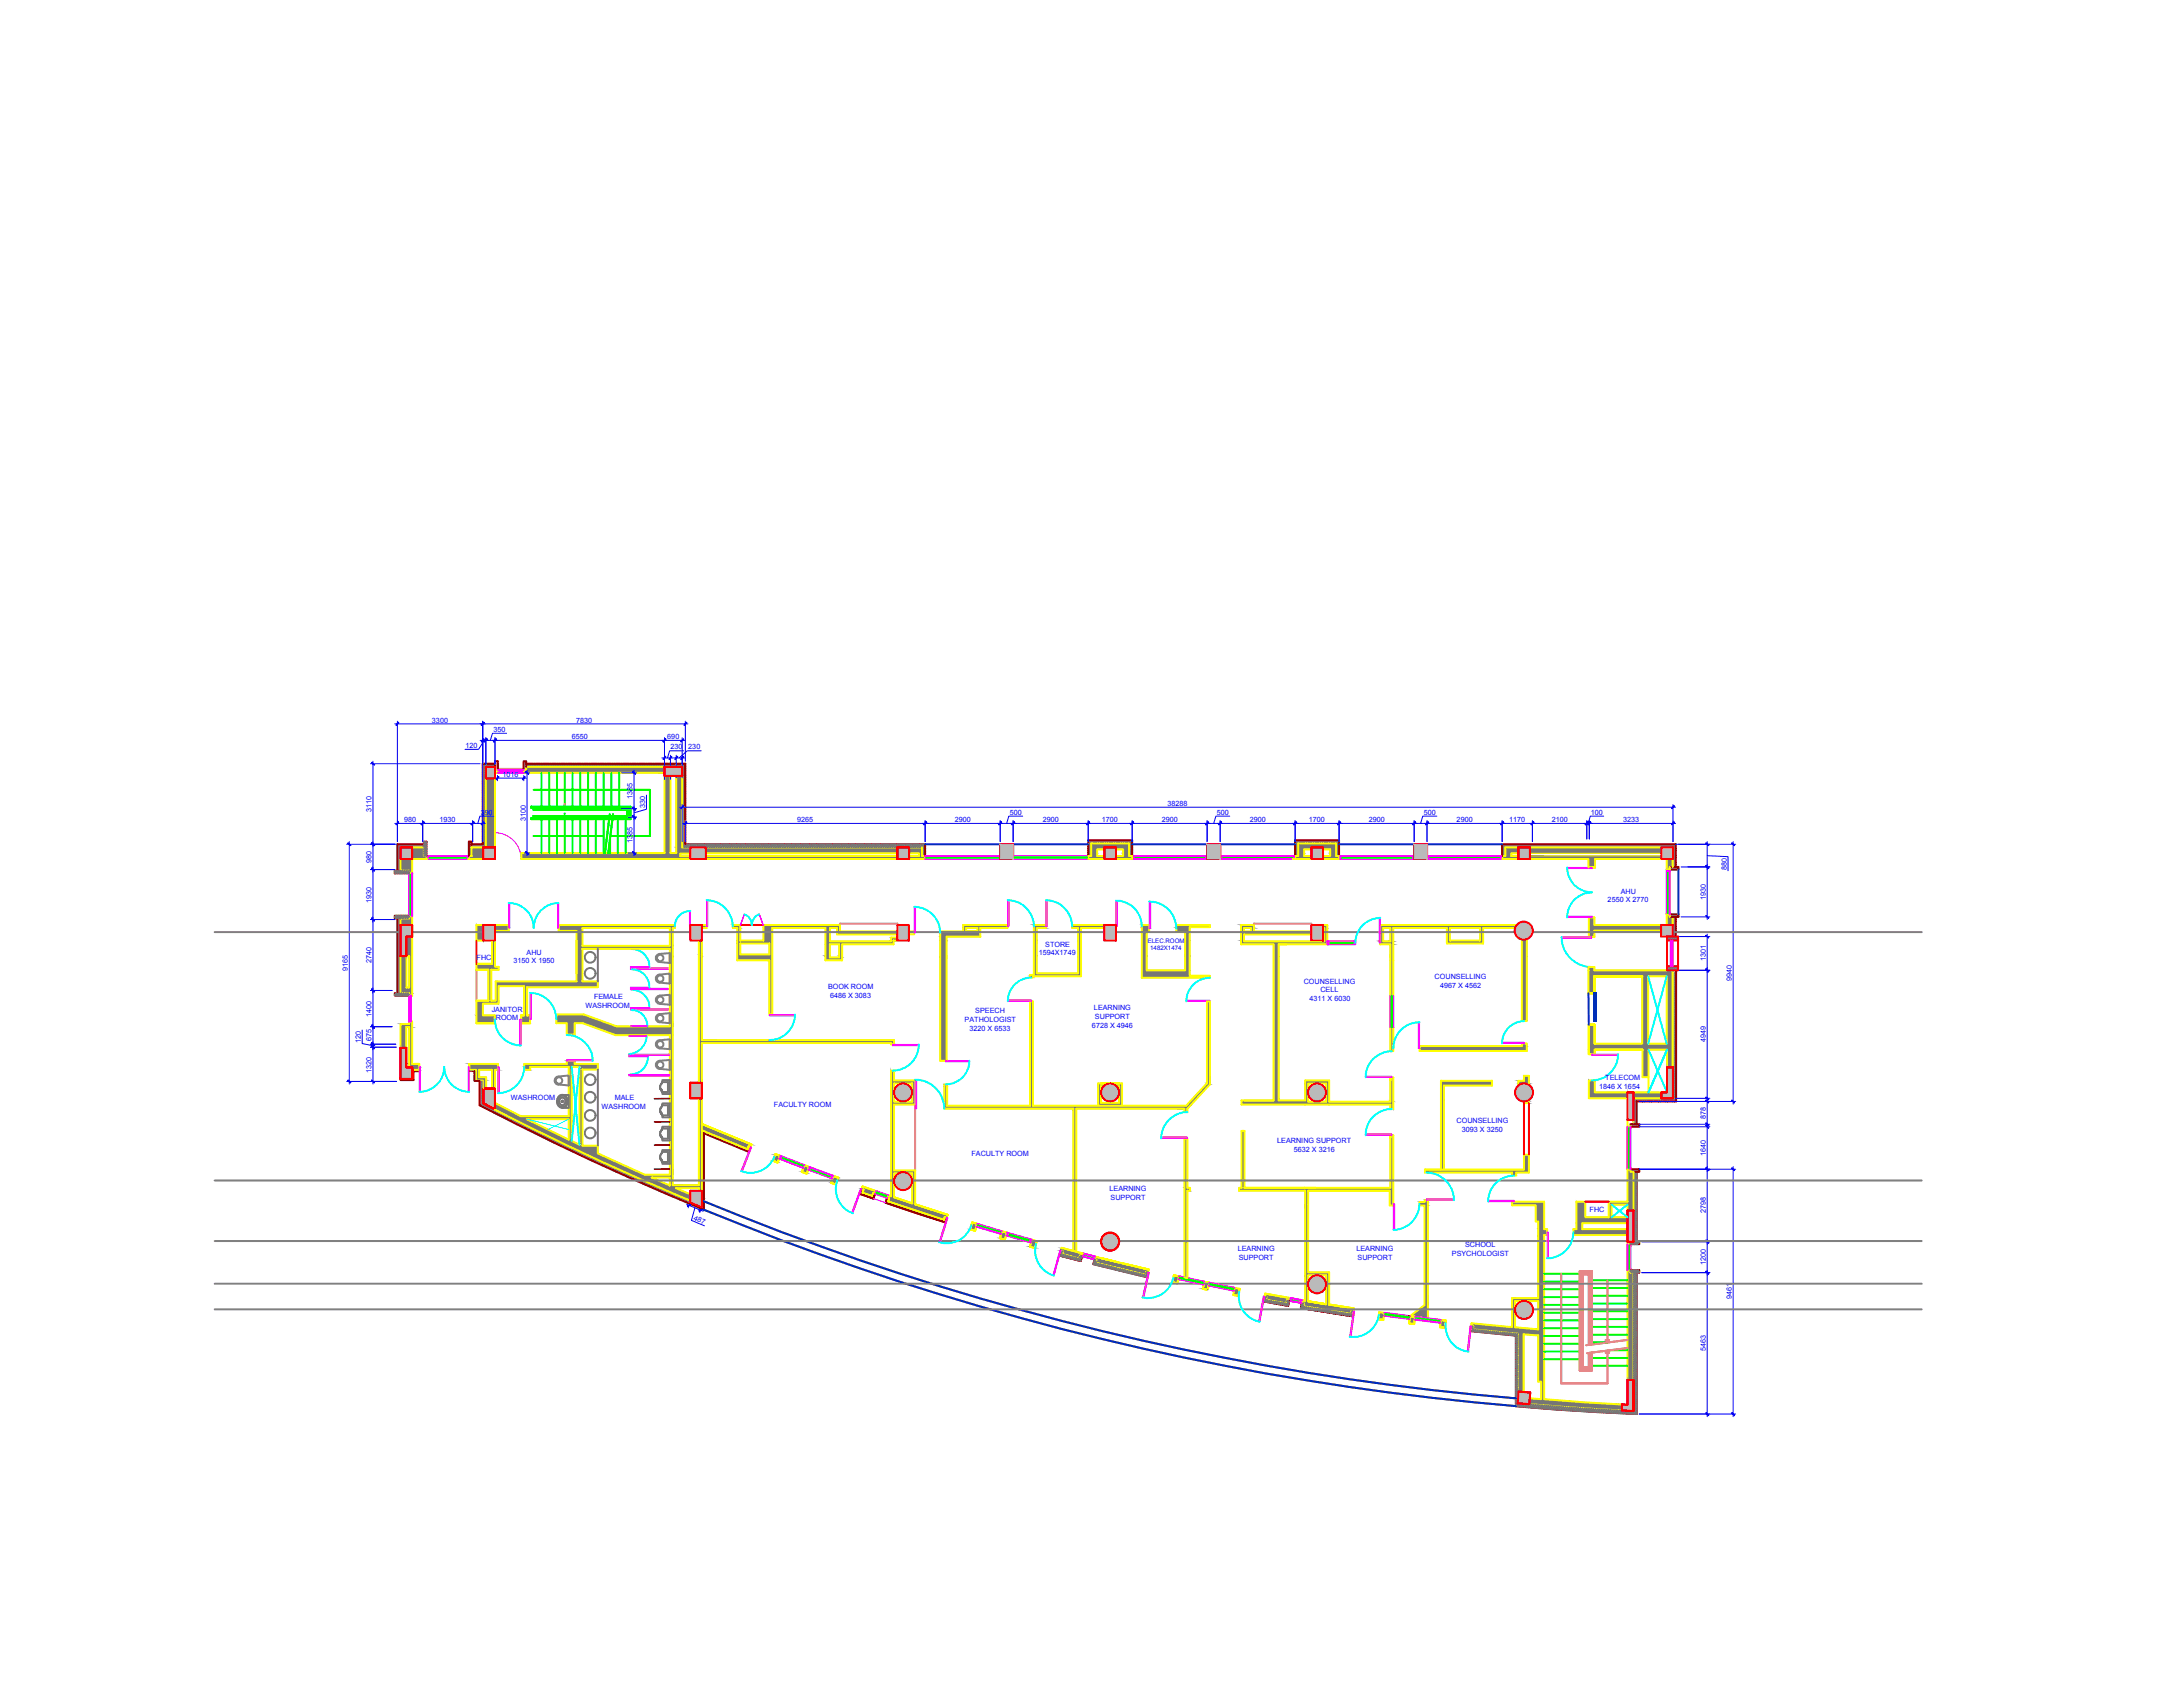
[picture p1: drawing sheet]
<svg xmlns="http://www.w3.org/2000/svg" width="279mm" height="216mm" viewBox="0 0 279 216" stroke-linecap="round" stroke-linejoin="round" font-family="sans-serif">
<defs><g id="words">
<g font-size=".9" fill="#00f">
<text x="55.3" y="92.5">3300</text>
<text x="59.6" y="95.7">120</text>
<text x="63.2" y="93.7">350</text>
<text x="73.2" y="94.6">6550</text>
<text x="73.7" y="92.5">7830</text>
<text x="85.4" y="94.6">690</text>
<text x="85.8" y="95.9">230</text>
<text x="88.1" y="95.9">230</text>
<text x="64.3" y="99.4">1016</text>
<text x="47.6" y="103.9" transform="rotate(-90 47.6 103.9)">3110</text>
<text x="51.7" y="105.2">980</text>
<text x="56.2" y="105.2">1930</text>
<text x="61.6" y="104.3">390</text>
<text x="67.3" y="105.1" transform="rotate(-90 67.3 105.1)">3100</text>
<text x="81" y="107.9" transform="rotate(-90 81 107.9)">1385</text>
<text x="81" y="102.2" transform="rotate(-90 81 102.2)">1385</text>
<text x="82.6" y="103.4" transform="rotate(-90 82.6 103.4)">330</text>
<text x="102" y="105.2">9265</text>
<text x="122.2" y="105.2">2900</text>
<text x="129.2" y="104.3">500</text>
<text x="133.5" y="105.2">2900</text>
<text x="141" y="105.2">1700</text>
<text x="148.7" y="105.2">2900</text>
<text x="149.4" y="103.1">38288</text>
<text x="155.7" y="104.3">500</text>
<text x="160" y="105.2">2900</text>
<text x="167.5" y="105.2">1700</text>
<text x="175.2" y="105.2">2900</text>
<text x="182.2" y="104.3">500</text>
<text x="186.4" y="105.2">2900</text>
<text x="193.2" y="105.2">1170</text>
<text x="198.6" y="105.2">2100</text>
<text x="203.6" y="104.3">100</text>
<text x="207.8" y="105.2">3233</text>
<text x="47.6" y="110.4" transform="rotate(-90 47.6 110.4)">980</text>
<text x="221" y="111.3" transform="rotate(-90 221 111.3)">880</text>
<text x="47.6" y="115.5" transform="rotate(-90 47.6 115.5)">1930</text>
<text x="205.8" y="115.5">2550 X 2770</text>
<text x="207.4" y="114.4">AHU</text>
<text x="218.3" y="115.2" transform="rotate(-90 218.3 115.2)">1930</text>
<text x="44.5" y="124.3" transform="rotate(-90 44.5 124.3)">9165</text>
<text x="47.6" y="123.2" transform="rotate(-90 47.6 123.2)">2740</text>
<text x="61" y="122.8">FHC</text>
<text x="65.7" y="123.3">3150 X 1950</text>
<text x="67.4" y="122.2">AHU</text>
<text x="132.9" y="122.3">1594X1749</text>
<text x="133.8" y="121.2">STORE</text>
<text x="166.9" y="125.9">COUNSELLING</text>
<text x="183.6" y="125.3">COUNSELLING</text>
<text x="218.3" y="123" transform="rotate(-90 218.3 123)">1301</text>
<text x="221.6" y="125.5" transform="rotate(-90 221.6 125.5)">9940</text>
<text x="47.6" y="130.1" transform="rotate(-90 47.6 130.1)">1400</text>
<text x="62.9" y="129.5">JANITOR</text>
<text x="63.5" y="130.6">ROOM</text>
<text x="75" y="129">WASHROOM</text>
<text x="76" y="127.9">FEMALE</text>
<text x="106" y="126.6">BOOK ROOM</text>
<text x="106.2" y="127.7">6486 X 3083</text>
<text x="123.5" y="130.8">PATHOLOGIST</text>
<text x="124.1" y="131.9">3220 X 6533</text>
<text x="124.8" y="129.7">SPEECH</text>
<text x="139.8" y="131.5">6728 X 4946</text>
<text x="140" y="129.3">LEARNING</text>
<text x="140.1" y="130.4">SUPPORT</text>
<text x="167.6" y="128.1">4311 X 6030</text>
<text x="169" y="127">CELL</text>
<text x="184.3" y="126.4">4967 X 4562</text>
<text x="46.2" y="133.5" transform="rotate(-90 46.2 133.5)">120</text>
<text x="47.6" y="137.3" transform="rotate(-90 47.6 137.3)">1320</text>
<text x="47.6" y="133.3" transform="rotate(-90 47.6 133.3)">675</text>
<text x="218.3" y="133.4" transform="rotate(-90 218.3 133.4)">4949</text>
<text x="65.4" y="140.8">WASHROOM</text>
<text x="77" y="141.9">WASHROOM</text>
<text x="78.7" y="140.8">MALE</text>
<text x="99.1" y="141.7">FACULTY ROOM</text>
<text x="186.4" y="143.7">COUNSELLING</text>
<text x="204.7" y="139.4">1846 X 1654</text>
<text x="205.5" y="138.3">TELECOM</text>
<text x="218.3" y="143.2" transform="rotate(-90 218.3 143.2)">878</text>
<text x="124.3" y="147.9">FACULTY ROOM</text>
<text x="163.5" y="146.3">LEARNING SUPPORT</text>
<text x="165.6" y="147.4">5632 X 3216</text>
<text x="187.1" y="144.8">3093 X 3250</text>
<text x="218.3" y="148" transform="rotate(-90 218.3 148)">1640</text>
<text x="142" y="152.5">LEARNING</text>
<text x="142.1" y="153.6">SUPPORT</text>
<text x="203.5" y="155.1">FHC</text>
<text x="218.3" y="155.3" transform="rotate(-90 218.3 155.3)">2798</text>
<text x="88.7" y="156.1" transform="rotate(23 88.7 156.1)">487</text>
<text x="158.4" y="160.1">LEARNING</text>
<text x="158.5" y="161.2">SUPPORT</text>
<text x="173.6" y="160.1">LEARNING</text>
<text x="173.8" y="161.2">SUPPORT</text>
<text x="185.8" y="160.8">PSYCHOLOGIST</text>
<text x="187.5" y="159.6">SCHOOL</text>
<text x="218.3" y="161.9" transform="rotate(-90 218.3 161.9)">1200</text>
<text x="221.6" y="166.3" transform="rotate(-90 221.6 166.3)">9461</text>
<text x="218.3" y="172.9" transform="rotate(-90 218.3 172.9)">5463</text>
</g>
<g font-size=".8" fill="#00f">
<text x="146.9" y="120.7">ELEC.ROOM</text>
<text x="147.2" y="121.6">1482X1474</text>
</g>
</g></defs>
<!-- layer: A- Hatch (W) -->
<g fill="#767676" stroke="#767676" stroke-width=".13">
<path d="M195.3 120.3l.1-.1z"/>
<path d="M194.8 120.3h.1z"/>
<path d="M154.5 128.2h.4z"/>
<path d="M51.3 131.4h.7v2.7z"/>
<path d="M195.5 138.7l.2 .1z"/>
<path d="M195.5 138.7h.2v.1z"/>
<path d="M194.3 138.8l.1 .1z"/>
<path d="M194.3 138.8h.2l-.1 .1z"/>
<path d="M151.6 141.9h.4v.4z"/>
<path d="M89.8 143.8l.1 .1z"/>
<path d="M99.3 147.7l.2 .1h-.3z"/>
<path d="M98.9 148.5h.7l-.1 .3z"/>
<path d="M103 149.1l.6 .2h-.7z"/>
<path d="M103.1 150.2h.2z"/>
<path d="M106.7 150.5l.6 .2h-.7z"/>
<path d="M106.6 150.7h.7l-.2 .7z"/>
<path d="M110.4 151.8l.5 .2h-.6z"/>
<path d="M88.3 152.8l.2 .1z"/>
<path d="M111.3 153h.4l-.1 .1z"/>
<path d="M113.7 153l.3 .1h-.4z"/>
<path d="M88.2 153.6l.1 .1z"/>
<path d="M119.7 155.8h1.2z"/>
<path d="M124.4 156.4l.3 .1h-.3z"/>
<path d="M124.4 156.6h.7l-.2 .7z"/>
<path d="M128.2 157.6l.7 .1h-.7z"/>
<path d="M128.2 157.7h.7l-.2 .8z"/>
<path d="M132.1 158.7l.6 .1h-.7z"/>
<path d="M132.4 159.7h.1z"/>
<path d="M135.9 159.7h.1z"/>
<path d="M136 160.1h1.4z"/>
<path d="M137.4 160.1h.4z"/>
<path d="M140.2 160.8l.3 .1h-.4z"/>
<path d="M137.8 161h.4l-.1 .1z"/>
<path d="M145.4 162.9h1.3l-.1 .3z"/>
<path d="M151.6 152.4h.4v11.1z"/>
<path d="M154.1 164l.4 .1h-.4z"/>
<path d="M150.3 164.2h.4z"/>
<path d="M158 164.8l.6 .1h-.6z"/>
<path d="M154 164.9h.6v.2z"/>
<path d="M161.9 165.6l1 .1h-1z"/>
<path d="M158 164.9h.7l-.2 .8z"/>
<path d="M166.7 166.4h.1z"/>
<path d="M194.9 166.5h.3z"/>
<path d="M173 167.8h.2z"/>
<path d="M176.5 167.9l.5 .1z"/>
<path d="M172.4 168.1l.5 .1z"/>
<path d="M180.5 168.4l.1 .1z"/>
<path d="M182.7 168.7h.1z"/>
<path d="M194.8 168.8h.5z"/>
<path d="M188.3 169.3l.1 .1z"/>
<path d="M180.4 168.5h.7l-.1 .9z"/>
<path d="M184.4 169.9h.6z"/>
<path d="M194.4 178.1l.6 .1z"/>
<path d="M195.8 178.9l1.5 .2h-1.5z"/>
<path d="M199.7 180h7.9v.3z"/>
<path d="M67.4 98.1l17.6 .4v-.4zM67.4 98.1l17.6 .4h-17.6z"/>
<path d="M67 98.5l18 .4v-.4zM67 98.5l18 .4h-18z"/>
<path d="M166.2 107.9l4.8 .6v-.6zM166.2 107.9l4.8 .6h-4.8z"/>
<path d="M139.7 107.9l4.8 .6v-.6zM139.7 107.9l4.8 .6h-4.8z"/>
<path d="M86.6 99.3l.7 9.2v-9.2zM86.6 99.3l.7 9.2h-.7z"/>
<path d="M62.2 99.6l1.2 8.9v-8.9zM62.2 99.6l1.2 8.9h-1.2z"/>
<path d="M166.2 108.5l1.7 .2v-.2zM166.2 108.5l1.7 .2h-1.7z"/>
<path d="M139.7 108.5l1.7 .2v-.2zM139.7 108.5l1.7 .2h-1.7z"/>
<path d="M169.3 108.5l1.7 .2v-.2zM169.3 108.5l1.7 .2h-1.7z"/>
<path d="M142.8 108.5l1.7 .2v-.2zM142.8 108.5l1.7 .2h-1.7z"/>
<path d="M86.6 108.5l1.7 .7v-.7zM86.6 108.5l1.7 .7h-1.7z"/>
<path d="M85 99.3l.8 9.9v-9.9zM85 99.3l.8 9.9h-.8z"/>
<path d="M195.8 108.5l16.8 .7v-.7zM195.8 108.5l16.8 .7h-16.8z"/>
<path d="M192.7 108.5l1.6 .7v-.7zM192.7 108.5l1.6 .7h-1.6z"/>
<path d="M170.2 108.7l.8 .5v-.5zM170.2 108.7l.8 .5h-.8z"/>
<path d="M166.2 108.7l.7 .5v-.5zM166.2 108.7l.7 .5h-.7z"/>
<path d="M143.7 108.7l.8 .5v-.5zM143.7 108.7l.8 .5h-.8z"/>
<path d="M139.7 108.7l.7 .5v-.5zM139.7 108.7l.7 .5h-.7z"/>
<path d="M116.4 108.5l1.6 .7v-.7zM116.4 108.5l1.6 .7h-1.6z"/>
<path d="M90.3 108.5l24.6 .7v-.7zM90.3 108.5l24.6 .7h-24.6z"/>
<path d="M66.7 109.2h21.6zM66.7 109.2h21.6z"/>
<path d="M60.3 108.5l1.5 1.1v-1.1zM60.3 108.5l1.5 1.1h-1.5z"/>
<path d="M52.7 108.5l1.6 1.1v-1.1zM52.7 108.5l1.6 1.1h-1.6z"/>
<path d="M192.7 109.2l.7 .4v-.4zM192.7 109.2l.7 .4h-.7z"/>
<path d="M170.2 109.2l.8 .4v-.4zM170.2 109.2l.8 .4h-.8z"/>
<path d="M166.2 109.2l.7 .4v-.4zM166.2 109.2l.7 .4h-.7z"/>
<path d="M143.7 109.2l.8 .4v-.4zM143.7 109.2l.8 .4h-.8z"/>
<path d="M139.7 109.2l.7 .4v-.4zM139.7 109.2l.7 .4h-.7z"/>
<path d="M117.6 109.2l.4 .4v-.4zM117.6 109.2l.4 .4h-.4z"/>
<path d="M66.7 109.2l20.4 .4v-.4zM66.7 109.2l20.4 .4h-20.4z"/>
<path d="M195.8 109.6l16.8 .3v-.3zM195.8 109.6l16.8 .3h-16.8z"/>
<path d="M192.3 109.6l2 .3v-.3zM192.3 109.6l2 .3h-2z"/>
<path d="M169.3 109.6l2.1 .3v-.3zM169.3 109.6l2.1 .3h-2.1z"/>
<path d="M165.8 109.6l2.1 .3v-.3zM165.8 109.6l2.1 .3h-2.1z"/>
<path d="M142.8 109.6l2.1 .3v-.3zM142.8 109.6l2.1 .3h-2.1z"/>
<path d="M139.3 109.6l2.1 .3v-.3zM139.3 109.6l2.1 .3h-2.1z"/>
<path d="M116.4 109.6l2 .3v-.3zM116.4 109.6l2 .3h-2z"/>
<path d="M90.3 109.6l24.6 .3v-.3zM90.3 109.6l24.6 .3h-24.6z"/>
<path d="M66.7 109.6l21.6 .3v-.3zM66.7 109.6l21.6 .3h-21.6z"/>
<path d="M60 109.6l1.8 .3v-.3zM60 109.6l1.8 .3h-1.8z"/>
<path d="M52.7 109.6l1.9 .3v-.3zM52.7 109.6l1.9 .3h-1.9z"/>
<path d="M213.3 109.9l.8 1v-1zM213.3 109.9l.8 1h-.8z"/>
<path d="M203.3 109.9l.9 1.1v-1.1zM203.3 109.9l.9 1.1h-.9z"/>
<path d="M213.3 110.9l.4 .4v-.4zM213.3 110.9l.4 .4h-.4z"/>
<path d="M51.3 109.9l1.4 1.5v-1.5zM51.3 109.9l1.4 1.5h-1.4z"/>
<path d="M52.4 111.4l.3 .4v-.4zM52.4 111.4l.3 .4h-.3z"/>
<path d="M213.3 117l.4 .3v-.3zM213.3 117l.4 .3h-.4z"/>
<path d="M52.4 117.2l.3 .3v-.3zM52.4 117.2l.3 .3h-.3z"/>
<path d="M213.3 117.3l.8 1.1v-1.1zM213.3 117.3l.8 1.1h-.8z"/>
<path d="M203.3 117.4l.8 1v-1zM203.3 117.4l.8 1h-.8z"/>
<path d="M51.3 117.5l1.4 .9v-.9zM51.3 117.5l1.4 .9h-1.4z"/>
<path d="M176.7 118.4l17.3 .2 .1-.2zM176.7 118.4l17.3 .2h-17.3z"/>
<path d="M150.6 118.4l4.3 .3v-.3zM150.6 118.4l4.3 .3h-4.3z"/>
<path d="M203.3 118.4l9.3 .4v-.4zM203.3 118.4l9.3 .4h-9.3z"/>
<path d="M176.7 118.6l17.2 .2 .1-.2zM176.7 118.6l17.2 .2h-17.2z"/>
<path d="M169.3 118.4l.6 .4v-.4zM169.3 118.4l.6 .4h-.6z"/>
<path d="M158.8 118.4l1.7 .4v-.4zM158.8 118.4l1.7 .4h-1.7z"/>
<path d="M150.6 118.7l1.7 .1v-.1zM150.6 118.7l1.7 .1h-1.7z"/>
<path d="M146.1 118.4l1 .4v-.4zM146.1 118.4l1 .4h-1z"/>
<path d="M137.2 118.4l4.1 .4v-.4zM137.2 118.4l4.1 .4h-4.1z"/>
<path d="M132.3 118.4l1.6 .4v-.4zM132.3 118.4l1.6 .4h-1.6z"/>
<path d="M123.3 118.4l5.7 .4v-.4zM123.3 118.4l5.7 .4h-5.7z"/>
<path d="M97.7 118.4l9.8 .4v-.4zM97.7 118.4l9.8 .4h-9.8z"/>
<path d="M93.8 118.4l.9 .4v-.4zM93.8 118.4l.9 .4h-.9z"/>
<path d="M89.8 118.4l.6 .4v-.4zM89.8 118.4l.6 .4h-.6z"/>
<path d="M71.5 118.4l14.9 .4v-.4zM71.5 118.4l14.9 .4h-14.9z"/>
<path d="M125.1 118.8h3.9zM125.1 118.8h3.9z"/>
<path d="M203.3 118.8l9.3 .3v-.3zM203.3 118.8l9.3 .3h-9.3z"/>
<path d="M71.5 118.8l3 .3v-.3zM71.5 118.8l3 .3h-3z"/>
<path d="M63.4 118.4l1.7 .7v-.7zM63.4 118.4l1.7 .7h-1.7z"/>
<path d="M125.1 118.8l.4 .4v-.4zM125.1 118.8l.4 .4h-.4z"/>
<path d="M123.3 118.8l.4 .4v-.4zM123.3 118.8l.4 .4h-.4z"/>
<path d="M160.1 118.8l.4 .4v-.4zM160.1 118.8l.4 .4h-.4z"/>
<path d="M158.8 118.8l.4 .4v-.4zM158.8 118.8l.4 .4h-.4z"/>
<path d="M123.3 119.2h2.2zM123.3 119.2h2.2z"/>
<path d="M107.1 118.8l.4 .4v-.4zM107.1 118.8l.4 .4h-.4z"/>
<path d="M150.6 118.8l1.7 .5v-.5zM150.6 118.8l1.7 .5h-1.7z"/>
<path d="M146.1 118.8l1 .5v-.5zM146.1 118.8l1 .5h-1z"/>
<path d="M158.8 119.2l9 .4v-.4zM158.8 119.2l9 .4h-9z"/>
<path d="M107.1 119.2l7.8 .4v-.4zM107.1 119.2l7.8 .4h-7.8z"/>
<path d="M120.3 119.2l5.2 .7v-.7zM120.3 119.2l5.2 .7h-5.2z"/>
<path d="M203.3 119.1l.8 .8v-.8zM203.3 119.1l.8 .8h-.8z"/>
<path d="M195.3 120.3h.1zM195.2 120.3h.2z"/>
<path d="M195.2 120.3h.2zM195 120.3h.4z"/>
<path d="M194.8 120.3h.2zM194.8 120.3h.2z"/>
<path d="M194.8 120.3l.6 .1v-.1zM194.8 120.3l.6 .1h-.6z"/>
<path d="M189.4 118.8l.4 1.6v-1.6zM189.4 118.8l.4 1.6h-.4z"/>
<path d="M185.2 118.8l.4 1.6v-1.6zM185.2 118.8l.4 1.6h-.4z"/>
<path d="M177.9 118.8l.4 1.6v-1.6zM177.9 118.8l.4 1.6h-.4z"/>
<path d="M176.7 118.8l.3 1.6v-1.6zM176.7 118.8l.3 1.6h-.3z"/>
<path d="M169.5 118.8l.4 1.6v-1.6zM169.5 118.8l.4 1.6h-.4z"/>
<path d="M158.8 119.6l.4 .8v-.8zM158.8 119.6l.4 .8h-.4z"/>
<path d="M151.7 119.3l.6 1.1v-1.1zM151.7 119.3l.6 1.1h-.6z"/>
<path d="M146.1 119.3l.7 1.1v-1.1zM146.1 119.3l.7 1.1h-.7z"/>
<path d="M138 118.8l.4 1.6v-1.6zM138 118.8l.4 1.6h-.4z"/>
<path d="M132.3 118.8l.4 1.6v-1.6zM132.3 118.8l.4 1.6h-.4z"/>
<path d="M120.3 119.9l.9 .5v-.5zM120.3 119.9l.9 .5h-.9z"/>
<path d="M114 120l.9 .4v-.4zM114 120l.9 .4h-.9z"/>
<path d="M105.6 118.8l.6 1.6v-1.6zM105.6 118.8l.6 1.6h-.6z"/>
<path d="M97.7 118.8l1.1 1.6v-1.6zM97.7 118.8l1.1 1.6h-1.1z"/>
<path d="M94.4 118.8l.3 1.6v-1.6zM94.4 118.8l.3 1.6h-.3z"/>
<path d="M61 118.4l.8 2v-2zM61 118.4l.8 2h-.8z"/>
<path d="M177.9 120.4l.4 .1v-.1zM177.9 120.4l.4 .1h-.4z"/>
<path d="M176.7 120.4l.3 .1v-.1zM176.7 120.4l.3 .1h-.3z"/>
<path d="M169.5 120.4l.4 .1v-.1zM169.5 120.4l.4 .1h-.4z"/>
<path d="M158.8 120.4l.4 .1v-.1zM158.8 120.4l.4 .1h-.4z"/>
<path d="M114 120.4l.4 .1v-.1zM114 120.4l.4 .1h-.4z"/>
<path d="M105.6 120.4l.6 .1v-.1zM105.6 120.4l.6 .1h-.6z"/>
<path d="M185.2 120.4l4.6 .3v-.3zM185.2 120.4l4.6 .3h-4.6z"/>
<path d="M94.4 120.4l4.4 .3v-.3zM94.4 120.4l4.4 .3h-4.4z"/>
<path d="M105.6 120.5l8.8 .4v-.4zM105.6 120.5l8.8 .4h-8.8z"/>
<path d="M176.7 120.5l1.6 .4v-.4zM176.7 120.5l1.6 .4h-1.6z"/>
<path d="M158.8 120.5l11.1 .4v-.4zM158.8 120.5l11.1 .4h-11.1z"/>
<path d="M105.6 120.9h2.2zM105.6 120.9h2.2z"/>
<path d="M85.7 118.8l.4 2.2v-2.2zM85.7 118.8l.4 2.2h-.4z"/>
<path d="M73.8 119.1l.7 1.9v-1.9zM73.8 119.1l.7 1.9h-.7z"/>
<path d="M73.8 121l12.3 .4v-.4zM73.8 121l12.3 .4h-12.3z"/>
<path d="M98.5 120.7l.3 1.4v-1.4zM98.5 120.7l.3 1.4h-.3z"/>
<path d="M94.4 120.7l.3 1.4v-1.4zM94.4 120.7l.3 1.4h-.3z"/>
<path d="M89.5 120.4l.3 1.7v-1.7zM89.5 120.4l.3 1.7h-.3z"/>
<path d="M194.8 120.4l.6 2v-2zM194.8 120.4l.6 2h-.6z"/>
<path d="M177.9 120.9l.4 1.5v-1.5zM177.9 120.9l.4 1.5h-.4z"/>
<path d="M163 120.9l.7 1.5v-1.5zM163 120.9l.7 1.5h-.7z"/>
<path d="M151.7 120.4l.6 2v-2zM151.7 120.4l.6 2h-.6z"/>
<path d="M146.1 120.4l.7 2v-2zM146.1 120.4l.7 2h-.7z"/>
<path d="M138 120.4l.4 2v-2zM138 120.4l.4 2h-.4z"/>
<path d="M132.3 120.4l.4 2v-2zM132.3 120.4l.4 2h-.4z"/>
<path d="M120.3 120.4l.9 2v-2zM120.3 120.4l.9 2h-.9z"/>
<path d="M107.4 120.9l.4 1.5v-1.5zM107.4 120.9l.4 1.5h-.4z"/>
<path d="M105.6 120.9l.6 1.5v-1.5zM105.6 120.9l.6 1.5h-.6z"/>
<path d="M94.4 122.1l4.4 .3v-.3zM94.4 122.1l4.4 .3h-4.4z"/>
<path d="M89.5 122.1l.3 .3v-.3zM89.5 122.1l.3 .3h-.3z"/>
<path d="M85.7 121.4l.4 1v-1zM85.7 121.4l.4 1h-.4z"/>
<path d="M73.8 121.4l.7 1v-1zM73.8 121.4l.7 1h-.7z"/>
<path d="M63 120.4l.4 2v-2zM63 120.4l.4 2h-.4z"/>
<path d="M52 119.9l.7 2.5v-2.5zM52 119.9l.7 2.5h-.7z"/>
<path d="M107.4 122.4l.4 .1v-.1zM107.4 122.4l.4 .1h-.4z"/>
<path d="M105.6 122.4l.6 .1v-.1zM105.6 122.4l.6 .1h-.6z"/>
<path d="M177.9 122.4l.4 .5v-.5zM177.9 122.4l.4 .5h-.4z"/>
<path d="M105.6 122.5l2.2 .4v-.4zM105.6 122.5l2.2 .4h-2.2z"/>
<path d="M94.4 122.4l4.4 .5v-.5zM94.4 122.4l4.4 .5h-4.4z"/>
<path d="M63 122.4l.4 1v-1zM63 122.4l.4 1h-.4z"/>
<path d="M61 123.4l2.4 .3v-.3zM61 123.4l2.4 .3h-2.4z"/>
<path d="M61 123.7l2.8 .4v-.4zM61 123.7l2.8 .4h-2.8z"/>
<path d="M203.3 123.8l.8 .4v-.4zM203.3 123.8l.8 .4h-.8z"/>
<path d="M151.7 122.4l.6 1.8v-1.8zM151.7 122.4l.6 1.8h-.6z"/>
<path d="M146.1 122.4l.7 1.8v-1.8zM146.1 122.4l.7 1.8h-.7z"/>
<path d="M138 122.4l.4 2.2v-2.2zM138 122.4l.4 2.2h-.4z"/>
<path d="M132.3 122.4l.4 2.2v-2.2zM132.3 122.4l.4 2.2h-.4z"/>
<path d="M73.8 122.4l.7 2.2v-2.2zM73.8 122.4l.7 2.2h-.7z"/>
<path d="M132.3 124.6l6.1 .2v-.2zM132.3 124.6l6.1 .2h-6.1z"/>
<path d="M146.1 124.2l6.2 .7v-.7zM146.1 124.2l6.2 .7h-6.2z"/>
<path d="M131.8 124.8l6.6 .1v-.1zM131.8 124.8l6.6 .1h-6.6z"/>
<path d="M203.3 124.2l10.8 .7v-.7zM203.3 124.2l10.8 .7h-10.8z"/>
<path d="M131.8 124.9l.4 .2v-.2zM131.8 124.9l.4 .2h-.4z"/>
<path d="M146.1 124.9l8.8 .2v-.2zM146.1 124.9l8.8 .2h-8.8z"/>
<path d="M73.8 124.6l.7 1v-1zM73.8 124.6l.7 1h-.7z"/>
<path d="M63.4 125.6l13.1 .6v-.6zM63.4 125.6l13.1 .6h-13.1z"/>
<path d="M67.1 126.2l9.4 .2v-.2zM67.1 126.2l9.4 .2h-9.4z"/>
<path d="M52.4 122.4l.3 4v-4zM52.4 122.4l.3 4h-.3z"/>
<path d="M51.3 122.4l.7 4v-4zM51.3 122.4l.7 4h-.7z"/>
<path d="M51.3 126.4l1.4 .7v-.7zM51.3 126.4l1.4 .7h-1.4z"/>
<path d="M203.3 124.9l.8 2.2v-2.2zM203.3 124.9l.8 2.2h-.8z"/>
<path d="M52.4 127.1l.3 .3v-.3zM52.4 127.1l.3 .3h-.3z"/>
<path d="M177.9 122.9l.4 4.6v-4.6zM177.9 122.9l.4 4.6h-.4z"/>
<path d="M63.4 126.2l.4 1.9v-1.9zM63.4 126.2l.4 1.9h-.4z"/>
<path d="M62.5 124.1l.4 4v-4zM62.5 124.1l.4 4h-.4z"/>
<path d="M61 128.1l2.8 .4v-.4zM61 128.1l2.8 .4h-2.8z"/>
<path d="M98.5 122.9l.3 7v-7zM98.5 122.9l.3 7h-.3z"/>
<path d="M67.1 126.4l.4 3.5v-3.5zM67.1 126.4l.4 3.5h-.4z"/>
<path d="M61 128.5l.8 1.4v-1.4zM61 128.5l.8 1.4h-.8z"/>
<path d="M194.8 122.4l.6 8.3v-8.3zM194.8 122.4l.6 8.3h-.6z"/>
<path d="M71.2 129.8l6.6 1.2-3.1-1.2zM71.2 129.8l6.6 1.2h-6.6z"/>
<path d="M66.7 129.9l1.1 1.1v-1.1zM66.7 129.9l1.1 1.1h-1.1z"/>
<path d="M61 129.9l2.3 1.1v-1.1zM61 129.9l2.3 1.1h-2.3z"/>
<path d="M52.4 130.7l.3 .4v-.4zM52.4 130.7l.3 .4h-.3z"/>
<path d="M85.7 122.4l.4 9v-9zM85.7 122.4l.4 9h-.4z"/>
<path d="M74.6 131l4.3 .4-1.1-.4zM74.6 131l4.3 .4h-3.2z"/>
<path d="M51.3 131.1l1.4 .3v-.3zM51.3 131.1l1.4 .3h-1.4z"/>
<path d="M72.5 131l1.1 1.4v-1.4zM72.5 131l1.1 1.4h-1.1z"/>
<path d="M75.7 131.4l10.4 1.1v-1.1zM75.7 131.4l10.4 1.1h-7.3z"/>
<path d="M89.5 122.4l.3 10.7v-10.7zM89.5 122.4l.3 10.7h-.3z"/>
<path d="M89.5 133.1l24.9 .4v-.4zM89.5 133.1l24.9 .4h-24.9z"/>
<path d="M213.3 124.9l.8 8.7v-8.7zM213.3 124.9l.8 8.7h-.8z"/>
<path d="M210.2 124.9l.7 8.7v-8.7zM210.2 124.9l.7 8.7h-.7z"/>
<path d="M203.3 131.1l.8 2.5v-2.5zM203.3 131.1l.8 2.5h-.8z"/>
<path d="M114 133.5l.4 .2v-.2zM114 133.5l.4 .2h-.4z"/>
<path d="M194.8 133.5l.6 .4v-.4zM194.8 133.5l.6 .4h-.6z"/>
<path d="M51.3 134.1h.7zM51.3 131.4l.7 2.7h-.7z"/>
<path d="M203.3 133.6l10.8 .7v-.7zM203.3 133.6l10.8 .7h-10.8z"/>
<path d="M203.3 134.3h.8zM203.3 134.3h.8z"/>
<path d="M181.7 133.9l13.7 .6v-.6zM181.7 133.9l13.7 .6h-13.7z"/>
<path d="M177.9 131.5l.4 3v-3zM177.9 131.5l.4 3h-.4z"/>
<path d="M203.3 134.3l.8 .6v-.6zM203.3 134.3l.8 .6h-.8z"/>
<path d="M120.3 122.4l.9 13.4v-13.4zM120.3 122.4l.9 13.4h-.9z"/>
<path d="M72.5 135.8l1.1 .4v-.4zM72.5 135.8l1.1 .4h-1.1z"/>
<path d="M52.4 131.4l.3 4.8v-4.8zM52.4 131.4l.3 4.8h-.3z"/>
<path d="M67.1 136.2l9.4 .3v-.3zM67.1 136.2l9.4 .3h-9.4z"/>
<path d="M52.4 136.2l1.3 .4v-.4zM52.4 136.2l1.3 .4h-1.3z"/>
<path d="M213.4 134.3l.7 2.3v-2.3zM213.4 134.3l.7 2.3h-.7z"/>
<path d="M74.2 136.5l2.3 .4v-.4zM74.2 136.5l2.3 .4h-2.3z"/>
<path d="M67.1 136.5l.8 .4v-.4zM67.1 136.5l.8 .4h-.8z"/>
<path d="M60 136.2l3.7 .7v-.7zM60 136.2l3.7 .7h-3.7z"/>
<path d="M52.7 136.6l1 .3v-.3zM52.7 136.6l1 .3h-1z"/>
<path d="M210.2 134.3l.8 3.6v-3.6zM210.2 134.3l.8 3.6h-.8z"/>
<path d="M60.9 136.9l.4 1v-1zM60.9 136.9l.4 1h-.4z"/>
<path d="M60.9 137.9l1.3 .3v-.3zM60.9 137.9l1.3 .3h-1.3z"/>
<path d="M114 137l.4 1.3v-1.3zM114 137l.4 1.3h-.4z"/>
<path d="M195.1 137.7l.6 .6v-.6zM195.1 137.7l.6 .6h-.6z"/>
<path d="M89.5 133.5l.3 5.1v-5.1zM89.5 133.5l.3 5.1h-.3z"/>
<path d="M154.5 128.2l.4 10.4v-10.4zM154.5 128.2l.4 10.4h-.4z"/>
<path d="M167 138.3l3.1 .4v-.4zM167 138.3l3.1 .4h-3.1z"/>
<path d="M114 138.3l3.1 .4v-.4zM114 138.3l3.1 .4h-3.1z"/>
<path d="M194.3 138.3l1.4 .4v-.4zM194.3 138.3l1.4 .4h-1.4z"/>
<path d="M142.1 138.7h1.5zM142.1 138.7h1.5z"/>
<path d="M140.5 138.7h1.6zM140.5 138.7h1.6z"/>
<path d="M195.1 138.7h.6zM195.1 138.7h.6z"/>
<path d="M194.3 138.7h.8zM194.3 138.7h.6z"/>
<path d="M142.1 138.7h1.5zM142.1 138.7h1.5z"/>
<path d="M140.5 138.7h1.6zM140.5 138.7h1.4z"/>
<path d="M195.2 138.7h.5zM195.2 138.7h.5z"/>
<path d="M142.3 138.7h1.3zM142.3 138.7h1.3z"/>
<path d="M140.5 138.7h1.4zM140.5 138.7h1.2z"/>
<path d="M194.3 138.7h.6zM194.3 138.7h.4z"/>
<path d="M195.3 138.7h.4zM195.3 138.7h.4z"/>
<path d="M154.5 138.6l.4 .2v-.2zM154.5 138.6l.4 .2h-.6z"/>
<path d="M142.5 138.7l1.1 .1v-.1zM142.5 138.7l1.1 .1h-1z"/>
<path d="M140.5 138.7l1 .1 .2-.1zM140.5 138.7l1 .1h-1z"/>
<path d="M194.3 138.7l.2 .1 .2-.1zM194.3 138.7l.2 .1h-.2z"/>
<path d="M142.6 138.8l1 .1v-.1zM142.6 138.8l1 .1h-.8z"/>
<path d="M140.5 138.8l.9 .1 .1-.1zM140.5 138.8l.9 .1h-.9z"/>
<path d="M184.4 138.3l6.6 .6v-.6zM184.4 138.3l6.6 .6h-6.6z"/>
<path d="M120.9 138.8l.3 .2v-.2zM120.9 138.8l.3 .2h-.3z"/>
<path d="M142.8 138.9l.8 .1v-.1zM142.8 138.9l.8 .1h-.7z"/>
<path d="M140.5 138.9l.7 .1 .2-.1zM140.5 138.9l.7 .1h-.7z"/>
<path d="M61.8 138.2l.4 1.1v-1.1zM61.8 138.2l.4 1.1h-.4z"/>
<path d="M63 136.9l.4 2.4v-2.4zM63 136.9l.4 2.4h-.4z"/>
<path d="M203.3 138.3l.8 1.5v-1.5zM203.3 138.3l.8 1.5h-.8z"/>
<path d="M209.1 139.8l3.5 .8v-.8zM209.1 139.8l3.5 .8h-3.5z"/>
<path d="M203.3 139.8l5 .8v-.8zM203.3 139.8l5 .8h-5z"/>
<path d="M184.4 138.9l.4 1.9v-1.9zM184.4 138.9l.4 1.9h-.4z"/>
<path d="M177.9 137.9l.4 2.9v-2.9zM177.9 137.9l.4 2.9h-.4z"/>
<path d="M169.7 138.7l.4 2.1v-2.1zM169.7 138.7l.4 2.1h-.4z"/>
<path d="M167 138.7l.4 2.1v-2.1zM167 138.7l.4 2.1h-.4z"/>
<path d="M163 122.4l.7 18.4v-18.4zM163 122.4l.7 18.4h-.7z"/>
<path d="M195.6 140.8l.1 .1zM195.5 140.9h.2z"/>
<path d="M195.5 140.9l.2 .1zM195.3 141h.4z"/>
<path d="M195.3 141h.4zM195.1 141h.6z"/>
<path d="M169.7 140.8l.4 .2v-.2zM169.7 140.8l.4 .2h-.4z"/>
<path d="M158.9 140.8l8.5 .2v-.2zM158.9 140.8l8.5 .2h-8.5z"/>
<path d="M116.8 138.7l.3 2.3v-2.3zM116.8 138.7l.3 2.3h-.3z"/>
<path d="M114 138.7l.4 2.3v-2.3zM114 138.7l.4 2.3h-.4z"/>
<path d="M177.9 140.8l.4 .2v-.2zM177.9 140.8l.4 .2h-.4z"/>
<path d="M143.2 139l.4 2.1v-2.1zM143.2 139l.4 2.1h-.4z"/>
<path d="M140.5 139l.4 2.1v-2.1zM140.5 139l.4 2.1h-.4z"/>
<path d="M195.1 141l.6 .2v-.2zM195.1 141l.6 .2h-.6z"/>
<path d="M158.9 141l19.4 .4v-.4zM158.9 141l19.4 .4h-19.4z"/>
<path d="M114 141l3.1 .4v-.4zM114 141l3.1 .4h-3.1z"/>
<path d="M154.3 138.8l-2 2.7 2.6-2.7zM154.3 138.8l-2 2.7h-.5z"/>
<path d="M140.5 141.1l3.1 .4v-.4zM140.5 141.1l3.1 .4h-3.1z"/>
<path d="M131.8 128.1l.4 13.4v-13.4zM131.8 128.1l.4 13.4h-.4z"/>
<path d="M120.9 139l.3 2.5v-2.5zM120.9 139l.3 2.5h-.3z"/>
<path d="M120.9 141.5l31.1 .4 .3-.4zM120.9 141.5l31.1 .4h-31.1z"/>
<path d="M177.9 141.4l.4 .5v-.5zM177.9 141.4l.4 .5h-.4z"/>
<path d="M63.4 141.2l1.6 .8zM63.4 141.2l1.6 .8h-1.6z"/>
<path d="M151.6 142.3h.4zM151.6 141.9l.4 .4h-.4z"/>
<path d="M72.8 136.5l.4 6.3v-6.3zM72.8 136.5l.4 6.3h-.4z"/>
<path d="M63.4 142l3.3 .8-1.7-.8zM63.4 142l3.3 .8h-1.7z"/>
<path d="M65 142.8l8.2 .4v-.4zM65 142.8l8.2 .4h-7.5z"/>
<path d="M89.5 140.6l.3 3.2v-3.2zM89.5 140.6l.3 3.2h-.3z"/>
<path d="M65.7 143.2l3.9 1.1-2.2-1.1zM65.7 143.2l3.9 1.1h-1.7z"/>
<path d="M67.9 144.3l2.2 .2-.5-.2zM67.9 144.3l2.2 .2h-1.7z"/>
<path d="M89.8 143.9l2 .8zM89.8 143.9l2 .8h-2z"/>
<path d="M89.5 143.8l.3 .9v-.9zM89.5 143.8l.3 .9h-.3z"/>
<path d="M89.8 144.7h2.2zM89.8 144.7h2.2z"/>
<path d="M89.5 144.7h.3zM89.5 144.7h.3z"/>
<path d="M90 144.7l3 .5-1-.5zM90 144.7l3 .5h-2z"/>
<path d="M72.8 143.2l.4 2.7v-2.7zM72.8 143.2l.4 2.7h-.4z"/>
<path d="M68.4 144.5l4.4 1.4-2.7-1.4zM68.4 144.5l4.4 1.4h-1.8z"/>
<path d="M91 145.2l3.8 .7-1.8-.7zM91 145.2l3.8 .7h-2z"/>
<path d="M71 145.9l2.2 .1v-.1zM71 145.9l2.2 .1h-1.8z"/>
<path d="M92.8 145.9l3.4 .6-1.4-.6zM92.8 145.9l3.4 .6h-2z"/>
<path d="M74.2 136.9l.3 9.6v-9.6zM74.2 136.9l.3 9.6h-.3z"/>
<path d="M71.4 146l2.8 .5-1-.5zM71.4 146l2.8 .5h-1.8z"/>
<path d="M72.4 146.5l2.1 .1zM72.4 146.5l2.1 .1z"/>
<path d="M72.5 146.6h2zM72.5 146.6h2z"/>
<path d="M94.2 146.5l1.9 .2 .1-.2zM94.2 146.5l1.9 .2h-1.3z"/>
<path d="M95.8 146.7l.3 .1v-.1zM95.8 146.7l.3 .1z"/>
<path d="M94.8 146.7l1 .1v-.1zM94.8 146.7l1 .1h-.8z"/>
<path d="M95 146.8l.7 .3zM95 146.8h.8l-.1 .3z"/>
<path d="M72.6 146.6l3.9 1v-1zM72.6 146.6l3.9 1h-1.8z"/>
<path d="M99.2 147.8l.7 .1zM99.2 147.8l.7 .1h-.7z"/>
<path d="M99.2 147.9l.4 .6 .3-.6zM99.2 147.9l.4 .6h-.7z"/>
<path d="M98.9 148.5l.6 .3zM99.4 148.8h.1z"/>
<path d="M74.7 147.6l4.3 1.2-2.5-1.2zM74.7 147.6l4.3 1.2h-1.8z"/>
<path d="M77.2 148.8l2.3 .2-.5-.2zM77.2 148.8l2.3 .2h-1.8z"/>
<path d="M195.1 147.8l.6 1.9v-1.9zM195.1 147.8l.6 1.9h-.6z"/>
<path d="M184.4 140.8l.4 8.9v-8.9zM184.4 140.8l.4 8.9h-.4z"/>
<path d="M114 141.4l.4 8.4v-8.4zM114 141.4l.4 8.4h-.4z"/>
<path d="M208.3 149.6l.4 .4v-.4zM208.3 149.6l.4 .4h-.4z"/>
<path d="M102.9 149.3l.4 .7 .3-.7zM102.9 149.3l.4 .7h-.7z"/>
<path d="M182.4 149.7l13.3 .4v-.4zM182.4 149.7l13.3 .4h-13.3z"/>
<path d="M114 149.8l3.1 .4v-.4zM114 149.8l3.1 .4h-3.1z"/>
<path d="M102.6 150l.7 .2v-.2zM102.6 150l.7 .2z"/>
<path d="M85.7 132.5l.4 17.8v-17.8zM85.7 132.5l.4 17.8h-.4z"/>
<path d="M77.7 149l4.8 1.3-3-1.3zM77.7 149l4.8 1.3h-1.8z"/>
<path d="M193.5 150.1l.6 .3v-.3zM193.5 150.1l.6 .3h-.6z"/>
<path d="M80.7 150.3l5.4 .4v-.4zM80.7 150.3l5.4 .4h-4.6z"/>
<path d="M106.6 150.7h.7zM106.6 150.7h.7z"/>
<path d="M81.5 150.7l2.2 .1-.3-.1zM81.5 150.7l2.2 .1h-1.9z"/>
<path d="M106.6 150.7l-.2 .7h.7zM106.4 151.4h.7l-.1 .2z"/>
<path d="M89.5 144.7l.3 7v-7zM89.5 144.7l.3 7h-.3z"/>
<path d="M85.7 150.7l.4 1v-1zM85.7 150.7l.4 1h-.4z"/>
<path d="M85.7 151.7h4.1zM85.7 151.7h4.1z"/>
<path d="M81.8 150.8l3.9 .9-2-.9zM81.8 150.8l3.9 .9h-1.9z"/>
<path d="M177.9 145.3l.4 6.7v-6.7zM177.9 145.3l.4 6.7h-.4z"/>
<path d="M158.9 144.7l.4 7.3v-7.3zM158.9 144.7l.4 7.3h-.4z"/>
<path d="M151.6 145.7l.4 6.3v-6.3zM151.6 145.7l.4 6.3h-.4z"/>
<path d="M83.8 151.7l6 .4v-.4zM83.8 151.7l6 .4h-5.2z"/>
<path d="M110.3 152l1.1 .2-.5-.2zM110.3 152l1.1 .2h-1.1z"/>
<path d="M110.3 152.2l1.3 .1-.2-.1zM110.3 152.2l1.3 .1h-1.1z"/>
<path d="M158.6 152l19.7 .4v-.4zM158.6 152l19.7 .4h-19.7z"/>
<path d="M151.6 152l.7 .4v-.4zM151.6 152l.7 .4h-.7z"/>
<path d="M89.5 152.1l.3 .3v-.3zM89.5 152.1l.3 .3h-.3z"/>
<path d="M110.5 152.3l1.6 .1-.5-.1zM110.5 152.3l1.6 .1h-1.7z"/>
<path d="M110.4 152.4l1.6 .2 .1-.2zM110.4 152.4l1.6 .2h-1.6z"/>
<path d="M110.4 152.6h1.6zM110.4 152.6l1.6 .1z"/>
<path d="M111.8 152.7l.2 .1v-.1zM111.8 152.7l.2 .1z"/>
<path d="M110.5 152.7l1.2 .1 .1-.1zM110.5 152.7l1.2 .1h-.9z"/>
<path d="M84.6 152.1l3.7 .7-1.8-.7zM84.6 152.1l3.7 .7h-1.9z"/>
<path d="M86.4 152.8l1.9 .1zM86.4 152.8l1.9 .1z"/>
<path d="M110.8 152.8l.9 .2v-.2zM110.8 152.8l.9 .2h-.4z"/>
<path d="M88.3 152.9l.4 .1zM88.3 152.9l.4 .1z"/>
<path d="M86.5 152.9l1.8 .1zM86.5 152.9l1.8 .1z"/>
<path d="M88.3 153l.6 .1zM88.3 153l.6 .1h-.6z"/>
<path d="M86.7 153l1.6 .1v-.1zM86.7 153l1.6 .1h-1.3z"/>
<path d="M114 150.2l.4 2.9v-2.9zM114 150.2l.4 2.9h-.4z"/>
<path d="M113.6 153.1h.4zM113.6 153.1h.4z"/>
<path d="M88.3 153.1h.7zM88.3 153.1h.7z"/>
<path d="M87 153.1h1.3zM87 153.1h1.3z"/>
<path d="M113.6 153.1l.8 .1v-.1zM113.6 153.1l.8 .1h-.8z"/>
<path d="M89.5 152.4l.3 .8v-.8zM89.5 152.4l.3 .8h-.3z"/>
<path d="M88.3 153.1l1 .1-.3-.1zM88.3 153.1l1 .1h-1z"/>
<path d="M89.5 153.2l.3 .1v-.1zM89.5 153.2l.3 .1h-.3z"/>
<path d="M88.3 153.2l1.2 .1-.2-.1zM88.3 153.2l1.2 .1h-1.2z"/>
<path d="M113.6 153.2l1.1 .1-.3-.1zM113.6 153.2l1.1 .1h-1.1z"/>
<path d="M113.6 153.3l1.3 .1-.2-.1zM113.6 153.3l1.3 .1h-1.1z"/>
<path d="M88.3 153.3l1.5 .3v-.3zM88.3 153.3l1.5 .3h-1.5z"/>
<path d="M87 153.1l1.3 .5v-.5zM87 153.1l1.3 .5z"/>
<path d="M88.3 153.6l1.5 .1zM88.3 153.6l1.5 .1z"/>
<path d="M113.8 153.4l2.3 .4-1.2-.4zM113.8 153.4l2.3 .4h-2.4z"/>
<path d="M208.3 150l.8 3.8v-3.8zM208.3 150l.8 3.8h-.8z"/>
<path d="M182.4 153.6l.4 .2v-.2zM182.4 153.6l.4 .2h-.4z"/>
<path d="M116.8 150.2l.3 3.8v-3.8zM116.8 150.2l.3 3.8h-.3z"/>
<path d="M113.7 153.8l3.1 .2-.7-.2zM113.7 153.8l3.1 .2h-2.4z"/>
<path d="M114.4 154l2.7 .1v-.1zM114.4 154l2.7 .1h-2.4z"/>
<path d="M167 152.4l.4 1.7v-1.7zM167 152.4l.4 1.7h-.4z"/>
<path d="M205.9 153.8l3.2 .4v-.4zM205.9 153.8l3.2 .4h-3.2z"/>
<path d="M193.5 153.8l4.1 .5v-.5zM193.5 153.8l4.1 .5h-4.1z"/>
<path d="M181.7 153.8l1.1 .5v-.5zM181.7 153.8l1.1 .5h-1.1z"/>
<path d="M177.9 152.4l.4 1.9v-1.9zM177.9 152.4l.4 1.9h-.4z"/>
<path d="M88.3 153.7l1.5 .6zM88.3 153.7h1.5v.6z"/>
<path d="M208.3 154.2l.8 .7v-.7zM208.3 154.2l.8 .7h-.8z"/>
<path d="M114.7 154.1l5 .9-2.6-.9zM114.7 154.1l5 .9h-2.5z"/>
<path d="M117.2 155l4.1 .5-1.6-.5zM117.2 155l4.1 .5h-2.5z"/>
<path d="M118.8 155.5l2.4 .2 .1-.2zM118.8 155.5l2.4 .2h-1.6z"/>
<path d="M205.9 154.2l.4 1.6v-1.6zM205.9 154.2l.4 1.6h-.4z"/>
<path d="M201.8 153.8l1.1 2v-2zM201.8 153.8l1.1 2h-1.1z"/>
<path d="M120.9 155.7h.3zM120.9 155.7l.3 .1z"/>
<path d="M119.6 155.7l1.3 .1zM119.6 155.7l1.3 .1z"/>
<path d="M121.1 155.8h.1zM121.1 155.8h.1z"/>
<path d="M119.7 155.8h1.2zM119.9 155.8h1l-.1 .3z"/>
<path d="M196.6 154.3l1 2v-2zM196.6 154.3l1 2h-1z"/>
<path d="M201.8 155.8l6.5 .7v-.7zM201.8 155.8l6.5 .7h-6.5z"/>
<path d="M124.4 156.5l.7 .1zM124.4 156.5l.7 .1h-.7z"/>
<path d="M201.8 156.5l.7 .8v-.8zM201.8 156.5l.7 .8h-.7z"/>
<path d="M196.9 156.3l.7 1v-1zM196.9 156.3l.7 1h-.7z"/>
<path d="M124.4 156.6l-.2 .7h.7zM124.2 157.3h.7l-.1 .2z"/>
<path d="M201.4 157.3l6.9 .8v-.8zM201.4 157.3l6.9 .8h-6.9z"/>
<path d="M196.9 157.3l1.1 .8v-.8zM196.9 157.3l1.1 .8h-1.1z"/>
<path d="M128.2 157.7l-.2 .8h.7zM128 158.5h.7l-.1 .2z"/>
<path d="M132 158.8l.5 .7 .2-.7zM132 158.8l.5 .7h-.7z"/>
<path d="M131.8 159.5l.7 .2v-.2zM131.8 159.5l.7 .2z"/>
<path d="M137.4 141.9l.4 18.2v-18.2zM137.4 141.9l.4 18.2h-.4z"/>
<path d="M135.9 159.7l1.3 .4zM135.9 159.7l1.3 .4h-1.4z"/>
<path d="M137.4 160.1h.4zM137.4 160.1h.4z"/>
<path d="M135.8 160.1h1.6zM135.8 160.1h1.6zM136 160.1h1.4z"/>
<path d="M137.4 160.1h.4zM137.5 160.1h.3v.1z"/>
<path d="M136 160.1h1.4zM136 160.1h1.4z"/>
<path d="M136 160.1l1.8 .1-.4-.1zM136 160.1l1.8 .1h-1.8zM136 160.2h1.8zM136 160.2h1.8z"/>
<path d="M136 160.2l2.6 .2-.8-.2zM136 160.2l2.6 .2h-2.6z"/>
<path d="M136 160.4l2.5 .1 .1-.1zM136 160.4l2.5 .1h-2.6z"/>
<path d="M135.9 160.5l2.6 .2v-.2zM135.9 160.5l2.6 .2h-1.8z"/>
<path d="M138.2 160.7h.3zM138.2 160.7l.3 .1z"/>
<path d="M140.1 160.9l.8 .1zM140.1 160.9l.8 .1h-.8z"/>
<path d="M136.7 160.7l1.5 .3v-.3zM136.7 160.7l1.5 .3h-.4z"/>
<path d="M140.1 161l1.5 .2-.7-.2zM140.1 161l1.5 .2h-1.5z"/>
<path d="M140.1 161.2h1.7zM140.1 161.2h1.7z"/>
<path d="M140.3 161.2l2.9 .4-1.4-.4zM140.3 161.2l2.9 .4h-3z"/>
<path d="M140.2 161.6h3.2zM140.2 161.6h3.2z"/>
<path d="M140.2 161.6l3.4 .1zM140.2 161.6l3.4 .1z"/>
<path d="M140.4 161.7l6.3 .7-3.1-.7zM140.4 161.7l6.3 .7h-3.3z"/>
<path d="M143.4 162.4l3.6 .1zM143.4 162.4l3.6 .1z"/>
<path d="M143.7 162.5l3.3 .3v-.3zM143.7 162.5l3.3 .3h-2.1z"/>
<path d="M146.7 162.8h.3zM146.7 162.8h.2z"/>
<path d="M167 154.1l.4 8.7v-8.7zM167 154.1l.4 8.7h-.4z"/>
<path d="M208.3 162.6l.4 .3v-.3zM208.3 162.6l.4 .3h-.4z"/>
<path d="M144.9 162.8l1.8 .1v-.1zM144.9 162.8l1.8 .1h-1.3z"/>
<path d="M167 162.8l3.1 .4v-.4zM167 162.8l3.1 .4h-3.1z"/>
<path d="M150.2 163.2l.7 .1zM150.2 163.2l.7 .1h-.7z"/>
<path d="M151.6 152.4v11.1h.4zM151.6 163.5h.4v.1z"/>
<path d="M150.2 163.3l.5 .8 .2-.8zM150.2 163.3l.5 .8h-.6z"/>
<path d="M154.1 164.1l.7 .1zM154.1 164.1l.7 .1h-.7z"/>
<path d="M150.1 164.1h.6zM150.1 164.1l.6 .1z"/>
<path d="M154.1 164.2l.5 .7 .2-.7zM154.1 164.2l.5 .7h-.7z"/>
<path d="M158 164.9h.7zM158 164.9h.7z"/>
<path d="M153.9 164.9h.7zM153.9 164.9h.7z"/>
<path d="M158 164.9l-.2 .8h.7zM157.8 165.7h.7v.2z"/>
<path d="M161.9 165.7l2 .2-1-.2zM161.9 165.7l2 .2h-2z"/>
<path d="M161.9 165.9l2.2 .1zM161.9 165.9l2.2 .1z"/>
<path d="M162.1 166l2.9 .1-.9-.1zM162.1 166l2.9 .1h-2.9z"/>
<path d="M196.9 158.1l.7 8v-8zM196.9 158.1l.7 8h-.7z"/>
<path d="M162.1 166.1l2.9 .3v-.3zM162.1 166.1l2.9 .3h-3z"/>
<path d="M167 163.2l.4 3.2v-3.2zM167 163.2l.4 3.2h-.4z"/>
<path d="M162 166.4h3zM162 166.4h3z"/>
<path d="M167 166.4l.4 .1zM167 166.4l.4 .1z"/>
<path d="M166.7 166.4l.3 .1zM166.7 166.4l.3 .1z"/>
<path d="M164.7 166.4l.3 .1zM164.7 166.4l.3 .1z"/>
<path d="M162.4 166.4l2.3 .1zM162.4 166.4l2.3 .1z"/>
<path d="M193.5 166.1l4.1 .4v-.4zM193.5 166.1l4.1 .4h-4.1z"/>
<path d="M166.6 166.5h.8zM166.6 166.5h.8z"/>
<path d="M194.9 166.5h.4zM194.8 166.5h.5z"/>
<path d="M194.8 166.5l.6 .1zM194.7 166.6h.7z"/>
<path d="M194.7 166.6h.9zM194.6 166.6h1z"/>
<path d="M194.6 166.6l1 .1zM194.5 166.7h1.1z"/>
<path d="M194.5 166.7h1.2zM194.4 166.7h1.3z"/>
<path d="M166.6 166.5l2.2 .2-1.4-.2zM166.6 166.5l2.2 .2h-2.2z"/>
<path d="M194.4 166.7l1.4 .1zM194.3 166.8h1.5z"/>
<path d="M166.6 166.7l2.4 .1zM166.6 166.7l2.4 .1z"/>
<path d="M162.6 166.5l2.1 .3zM162.6 166.5h2.1v.3z"/>
<path d="M194.3 166.8l1.6 .1-.1-.1zM194.3 166.8l1.6 .1h-1.7z"/>
<path d="M169.7 163.2l.4 3.7v-3.7zM169.7 163.2l.4 3.7h-.4z"/>
<path d="M166.9 166.8l2.8 .1-.7-.1zM166.9 166.8l2.8 .1h-2.9z"/>
<path d="M194.2 166.9h1.8zM194.2 166.9h1.8z"/>
<path d="M166.8 166.9l3.3 .1zM166.8 166.9l3.3 .1z"/>
<path d="M182.3 154.3l.5 12.7v-12.7zM182.3 154.3l.5 12.7h-.5z"/>
<path d="M194.2 166.9l1.8 .1v-.1zM194.2 166.9l1.8 .1h-1.9z"/>
<path d="M194.1 167l2 .1-.1-.1zM194.1 167l2 .1h-2z"/>
<path d="M166.8 167l4.8 .2-1.5-.2zM166.8 167l4.8 .2h-4.8z"/>
<path d="M194.1 167.1l2.1 .1-.1-.1zM194.1 167.1l2.1 .1h-2.2z"/>
<path d="M194 167.2l2.2 .1v-.1zM194 167.2l2.2 .1h-2.2z"/>
<path d="M194 167.3l2.2 .1v-.1zM194 167.3l2.2 .1h-2.2z"/>
<path d="M166.8 167.2l6.4 .2-1.6-.2zM166.8 167.2l6.4 .2h-4.8z"/>
<path d="M194 167.4l2.2 .1v-.1zM194 167.4l2.2 .1h-2.3z"/>
<path d="M193.9 167.5l2.3 .2v-.2zM193.9 167.5l2.3 .2h-2.3z"/>
<path d="M168.4 167.4l4.8 .3v-.3zM168.4 167.4l4.8 .3h-3.4z"/>
<path d="M169.8 167.7h3.4zM169.8 167.7l3.4 .1z"/>
<path d="M193.9 167.7l2.3 .1v-.1zM193.9 167.7l2.3 .1h-2.3z"/>
<path d="M173 167.8h.2zM173 167.8h.2z"/>
<path d="M170.3 167.8h2.7zM170.3 167.8h2.7z"/>
<path d="M193.9 167.8l2.3 .1v-.1zM193.9 167.8l2.3 .1h-2.2z"/>
<path d="M194 167.9l2.2 .1v-.1zM194 167.9l2.2 .1h-2.2z"/>
<path d="M176.5 168h.7zM176.5 168h.7z"/>
<path d="M194 168l2.2 .1v-.1zM194 168l2.2 .1h-2.2z"/>
<path d="M170.3 167.8l2.6 .3 .1-.3zM170.3 167.8l2.6 .3z"/>
<path d="M194 168.1l2.1 .1 .1-.1zM194 168.1l2.1 .1h-2z"/>
<path d="M194.1 168.2l1.9 .1 .1-.1zM194.1 168.2l1.9 .1h-1.9z"/>
<path d="M194.1 168.3l1.9 .1v-.1zM194.1 168.3l1.9 .1h-1.8z"/>
<path d="M182.3 167l.5 1.4v-1.4zM180.5 168.4l1.8-1.4 .5 1.4z"/>
<path d="M194.2 168.4l1.7 .1 .1-.1zM194.2 168.4l1.7 .1h-1.7z"/>
<path d="M180.5 168.4l2.3 .1zM180.5 168.4l2.3 .1z"/>
<path d="M180.6 168.5h2.2zM180.6 168.5h2.2z"/>
<path d="M180.5 168.5h.6zM180.5 168.5h.6h-.7z"/>
<path d="M181.1 168.5h1.7zM181.1 168.5h1.7z"/>
<path d="M180.4 168.5h.7zM180.4 168.5h.7z"/>
<path d="M194.2 168.5h1.6h.1zM194.2 168.5h1.6h-1.5z"/>
<path d="M181.1 168.5h1.7zM181.1 168.5h1.7z"/>
<path d="M180.4 168.5h.7zM180.4 168.5h.7z"/>
<path d="M194.3 168.5h1.5zM194.3 168.5l1.4 .1z"/>
<path d="M194.4 168.6h1.3zM194.4 168.6l1.2 .1z"/>
<path d="M194.5 168.7h1.1zM194.5 168.7h1.1z"/>
<path d="M181.2 168.5l1.6 .2v-.2zM181.2 168.5l1.6 .2z"/>
<path d="M194.6 168.7h1zM194.6 168.7l.8 .1z"/>
<path d="M194.7 168.8h.7zM194.7 168.8h.6z"/>
<path d="M194.8 168.8h.4zM194.9 168.8h.3z"/>
<path d="M176.5 168l.6 .8 .1-.8zM176.5 168l.6 .8h-.7z"/>
<path d="M176.4 168.8l.7 .1v-.1zM176.4 168.8l.7 .1z"/>
<path d="M184.4 168.9l.7 .1zM184.4 168.9l.7 .1h-.7z"/>
<path d="M180.4 168.5l-.1 .9h.7zM180.3 169.4h.7v.1z"/>
<path d="M188.3 169.4l3.6 .3zM188.3 169.4l3.6 .3h-3.6z"/>
<path d="M188.3 169.7h3.9zM188.3 169.7h3.9z"/>
<path d="M193.5 166.5l.4 3.3v-3.3zM193.5 166.5l.4 3.3h-.4z"/>
<path d="M188.6 169.7l4.5 .1-.9-.1zM188.6 169.7l4.5 .1h-4.5z"/>
<path d="M193.5 169.8h.4zM193.1 169.8h.8z"/>
<path d="M188.6 169.8h4.5zM188.6 169.8h4.5z"/>
<path d="M184.4 169l.6 .9 .1-.9zM184.4 169l.6 .9h-.7z"/>
<path d="M188.6 169.8l5.3 .1zM188.6 169.8l5.3 .1z"/>
<path d="M184.3 169.9h.7zM184.3 169.9h.7z"/>
<path d="M196.9 166.5l.7 3.6v-3.6zM196.9 166.5l.7 3.6h-.7z"/>
<path d="M188.6 169.9l8.3 .2-3-.2zM188.6 169.9l8.3 .2h-8.4z"/>
<path d="M188.5 170.1h9.1zM188.5 170.1h9.1z"/>
<path d="M188.5 170.1l9.1 .3v-.3zM188.5 170.1l9.1 .3h-6.2z"/>
<path d="M191.4 170.4l6.2 .3v-.3zM191.4 170.4l6.2 .3h-3.4z"/>
<path d="M194.2 170.7l3.4 .1zM194.2 170.7l3.4 .1z"/>
<path d="M195 170.8l2.6 .1v-.1zM195 170.8l2.6 .1z"/>
<path d="M194.2 170.8l.8 .1v-.1zM194.2 170.8l.8 .1h-.8z"/>
<path d="M208.3 162.9l.8 13.7v-13.7zM208.3 162.9l.8 13.7h-.8z"/>
<path d="M196.9 170.9l.7 5.9v-5.9zM196.9 170.9l.7 5.9h-.7z"/>
<path d="M194.2 170.9l.8 7.2v-7.2zM194.2 170.9l.8 7.2h-.8z"/>
<path d="M194.2 178.1l.2 .1zM194.2 178.1l.2 .1z"/>
<path d="M197.3 176.8l.3 2.3v-2.3zM197.3 176.8l.3 2.3h-.3z"/>
<path d="M195.8 179.1h1.8zM195.8 179.1h1.8z"/>
<path d="M195.8 179.1l5.2 .2-3.4-.2zM195.8 179.1l5.2 .2h-5.2z"/>
<path d="M195.8 179.3l8.5 .3-3.3-.3zM195.8 179.3l8.5 .3h-8.6z"/>
<path d="M194.2 178.2v1.4zM194.2 178.2h.2l-.2 1.4z"/>
<path d="M195.7 179.6l11.2 .1-2.6-.1zM195.7 179.6l11.2 .1h-11.2z"/>
<path d="M195.7 179.7h11.9zM195.7 179.7h11.9z"/>
<path d="M196.2 179.7l11.4 .3v-.3zM196.2 179.7l11.4 .3h-7.9z"/>
<path d="M199.7 180l3.9 .3h4zM203.6 180.3h4v.2z"/>
</g>
<!-- layer: A- Wall -->
<g fill="none" stroke="#ff0" stroke-width=".25">
<path d="M62.2 99.6v8.9M63.4 98.9h.3h-.3M63.4 99.6v8.9M63.4 98.5h.3v.4M85 98.1h-17.6v.4h-.4v.4h18v10.3h-18.3h18M85.8 99.3v9.9h.8v-9.9M87.3 99.3v9.2h30.7v1.1h.4v.3h-51.7v-.7M51.3 109.9v1.5h1.1v.4h.3M52.4 117.5v-.3v.3M52.4 117.5h-1.1v.9M52.4 117.2h.3M52.7 117.1v10.3h-.3v-.3"/>
<path d="M52.7 108.5h1.6v1.1h.3v.3M54.7 109.9h-2v2M59.9 109.9h1.9M60 109.6h.3h-.3M60 109.6v.3M61.8 108.5h-1.5v1.1M63.4 119.1h1.7v-.7h-4.1v2h2v3h-2v.7M74.5 118.8h11.2v2.2h-11.2zM88.3 109.2h-1.2v.4h1.2M89.8 118.4h.6v.4h-.6M90.3 109.6h24.6M90.3 109.2h24.6"/>
<path d="M114.9 119.2h-7.4v-.8h-9.8v2h-3v-2h-.9v.4h.6v4.1h4.1v7h.3v-11.1h6.8v4.1h2.2v-2h6.6v-.5h.5v-.5M114.9 119.6h-7.8v-.8h-.9v1.7h7.8v-.5h.9M116.3 119.2h.7v.4h-.7M116.4 109.2h1.2v.4h-1.2M118 109.6h.1M120.3 119.2h3v-.8h5.7v.4h-3.5v1.1h-4.3v15.9h-.9zM123.7 118.8h1.4v.4h-1.4zM139 109.9h5.9v-.3h-.4v-1.7h-4.8v1.7h-.4v.3M141.3 118.4h-4.1v.4h.8v5.8h-5.3v-5.8h1.2v-.4h-1.6v6.4h-.5v.3h.4v-.2h6.2v-6.1h2.9M141.4 108.7h-1v.9h.9M142.8 108.7h.9v.9h-.9M144.5 109.6h.1"/>
<path d="M146.1 118.4h1v.9h-.3v4.9h4.9v-4.9h-1.1v-.9h4.3v.3h-2.6v6.2h2.6v.2h-8.8zM159.2 118.8h.9v.4h-.9zM166.1 109.6l.1-1.7h4.8v1.7h.4v.3h-5.9M166.2 109.6h-.4v.3M167.8 119.2h-7.3v-.8h-1.7v2.5h4.2v19.9h-3.7M167.9 108.7h-1v.9h.9M169.3 118.4h.6v2.5h-6.2v19.9h3.3v-2.5h3.1v2.7h7.8v-3.1v.4v-.4h.4v4h-.4v-.5h-19v-.6h4.1M169.3 108.7h.9v.9h-.9M169.3 118.8h.2v1.7h-10.3v-.9h8.6M177 118.8h.9v1.7h-.9zM185.6 118.8h3.8v1.6h-3.8zM192.6 109.6h-.3v.3h2"/>
<path d="M194.1 118.4h-17.4v2.5h1.2v6.6h.4v-8.7h6.9v1.9h4.6v-1.9h4.1M194.3 109.2h-.9v.4h.9M194.3 108.5h-1.6v1.1M195.8 109.9h7.5v1.1M195.8 108.5h16.8M203.3 111h.8M212.6 109.9h-8.4v1.1h-.8M212.6 118.4h-8.5v-1h-.8v2.5h.8v-.8h8.5M213.3 109.9v1.4h.4v-.4M213.7 117.3v-.3h-.4v1.4M214.1 109.9v1M214.1 117.3v1.1"/>
<path d="M51.3 122.4v4.7h1.1v.3M51.3 134.1v-3h1.1v-.4h.3v5.5h1h-.7M52 122.4h.4v4h-.4v-4M52 134.1v-2.7h.4v5.2M53.7 136.2v.7h-1M60 136.2h3.7v.7h-.3v2.4M60 136.2v.7h.9v1.3M60 136.2v.7M61 124.1h1.5h-1.5M61 124.1h1.5v4h-1.5v2.9M62.2 139.3v-1.4h-.9v-1h1.7v2.4M62.9 128.1h.5v-2.5h10.4v-6.5h-2.3v-.7h14.9v.4h-.3v32.9h3.4v-11.1"/>
<path d="M62.9 128.1h.1M62.9 124.1v4M63.3 130.2v.8h-2.3M63.4 120.4v3.3h.4v.4h-.9h.1M66.7 129.9v1.1v-1.1h.4zM66.7 131h1.1M67.1 129.9v-3.7h-3.3v2.3h-2v1.4h1.5v1.1h-2.3M67.5 126.4h9v-.8h-2v-4.2h11.2v10h-6.8l-4.2-1.6h-3.5v1.2h1.3v1.4h1.1v-1.4h1l4.2 1.5h6.9v17.8h-3.2l-6-2.7v-1h-2v-9.7h2v-.7h-2.9v-.4h-1.1v.4h-5.4v.7h.8v-.4h4.9v6.3h-6.1l-3.3-1.6M67.5 126.4v3.5v-3.5M67.5 129.9h.3M67.8 131v-1.1v1.1M73.2 136.5v9.5l1 .5v-10"/>
<path d="M74.2 136.5h-1h1M89.5 120.4v18.2M89.8 120.4v12.7h24.6v.6h-.4v-.2h-24.2v5.1M94.7 120.7h3.8v1.4h-3.8zM106.2 120.9h1.2v1.6h-1.2zM114.4 138.7h2.4v2.3h-2.4zM140.9 139h.3M142.9 139h.3M143.2 138.7h-2.3h2.3M167.4 138.7h2.3v2.3h-2.3zM177.9 131.5h.4v3h-.4zM177.9 122.1v.4"/>
<path d="M181.7 133.9h13.1v-.4h.6v1h-13.7zM194.8 120.2v10.5h.6v-10.5M195.7 138.8v-1.1h-.6v.6h-.8v.6M203.3 127.1h.8h-.8M203.3 134.3v-3.2h.8h-.8h.8v2.5v-2.5v2.5h6.1v-8.7h-6.1v2.2h-.8v-3.3h.8v.4h10v12.4M203.3 134.9h.8v-.6v.6zM203.3 134.9v-3.8v3.8M204.1 127.1v-2.2v2.2M204.1 124.9h6.1zM204.1 134.3h6.1h-6.1M210.2 134.3v3.6h.8M210.9 124.9h2.4v8.7h-2.4z"/>
<path d="M211 139.8h-6.9v-1.5h-.8v2.3h5v3.6h.4M211 134.3h2.4v5.5h-2.4zM67.4 143.2h5.4v2.7zM83.4 150.7h2.3v1zM86.5 152.1h3v1.2zM89.8 140.6v13.7a331 331 0 0 1-26.4-12.3M89.8 144.7l5.9 2.4M95.7 147.1l.1-.4-.1 .4M96 146.8l-.2-.1 .2 .1M96.1 146.8l.1-.3-.1 .3M96.2 146.5l-6.4-2.7 6.4 2.7M99.3 147.7l-.4 .8 .6 .3-.6-.3z"/>
<path d="M99.3 147.7l.6 .2-.4 .9 .4-.9zM103 149.1l.6 .2-.3 .9-.7-.2zM106.7 150.5l-.3 .9 .6 .2-.6-.2zM106.7 150.5l.6 .2-.3 .9 .3-.9zM110.4 151.8l-.1 .4 .2 .1-.2-.1zM110.4 151.8l1.7 .6-.1 .4-.2-.1-.2 .4M110.5 152.3l-.1 .3 1.2 .5M112 152.8l-.2-.1-.2 .4M113.5 153.3l.3 .1-.1 .4 7.1 2.3M113.6 153.3l.1-.3 .3 .1v-16.1h.4v1.3h2.7v3.1h-2.7v8.4h2.7v4.3M114.4 153.2v-3h2.4v3.8M116.8 154l-2.4-.8 2.4 .8"/>
<path d="M120.9 155.7l.3 .1 .1-.3-.1 .3-.3-.1-.1 .4zM121.3 155.5h.1M121.3 155.5l-4.2-1.4 4.2 1.4M124.4 156.4l-.2 .9 .2-.9M124.8 157.5l.3-.9-.3 .9M124.8 157.5l-.6-.2 .6 .2M125.1 156.6l-.7-.2 .7 .2M128 158.5l.6 .2 .3-1-.3 1zM128.2 157.6l-.2 .9M128.9 157.7l-.7-.1 .7 .1M132.1 158.7l.6 .1-.3 .9-.6-.2zM132.2 141.5h19.6l2.7-2.8v-10.5h.4v10.6l-2.9 3.1v.4h-.4v-.4h-13.8v18.3"/>
<path d="M132.2 141.5h.1M132.2 141.5v-13.4h-.4v13.4h-10.6v-2.7h-.3v3.1h16.5v18.2M140.5 141.5v-2.8h3.1v2.8M140.9 141v-2v2.1h2.3v-2.1v2M151.6 145.7h.4v6.3h.3v.4h-.3v11.2l-.4-.1zM167.4 152.4v10.4h2.7v4.2l3.1 .4M167.4 152.4h10.5M177.9 145.7v-.4v6.7h-18.6v-7.3h-.4v7.3h-.3v.4h8.4v14.1l-.3-.1-.1 .3 .3 .1-.1 .4 6.1 1M177.9 145.3h.4v9h-.4v-1.9h-10.5M182.4 149.7h12.7v-1.9h.6v2.3h-1.6v.3h-.6v-.3h-11.1zM184.4 149.7v-11.4h6.6v.6h-6.2v10.8M195.7 140.8v.4h-.6v-.2"/>
<path d="M208.3 158.9v.3h.4v-.3M208.3 156.5h-5.8v.8h5.8M208.3 154.9v-.7h-2v1.6h2M208.7 143.9v.3h-.4M209.1 154.9v-4.9h-.4v-.4h-.4v4.2h-2.4v2h-3v-2h-1.1v3.5h-.4v.8h6.9M209.1 143.3v.6h-.4h.4M209.1 140.6h5M135.9 160.5l.1-.4h-.2l.1-.4 2.7 .7-.1 .4-.3-.1M138.1 161.1l.1-.4-.1 .4M138.1 161.1l-2.2-.6 2.2 .6M140.1 161.2l.1-.4 5.7 1.4M140.1 161.2h.2l-.1 .4 .1-.4z"/>
<path d="M146.6 163.2l-6.4-1.6 6.4 1.6M146.6 163.2l.1-.4-.1 .4M147 162.5l-.7-.2 .7 .2M147 162.5l-3.4-.8 3.4 .8M147 162.5l-.1 .3h-.2M150.1 164.1l.6 .1 .2-.9-.2 .9zM150.2 163.2l-.1 .9M150.9 163.3l-.7-.1 .7 .1M154.1 164l-.2 .9 .7 .2-.7-.2zM154.1 164l.7 .2-.2 .9 .2-.9zM158 164.8l.7 .1-.2 1-.7-.2zM158.7 164.9l-.2 1-.7-.2"/>
<path d="M162 166.4l.1-.4-.2-.1v-.3l3.1 .5v.4M164.7 166.8v-.4v.4M164.7 166.8l-2.7-.4 2.7 .4M165 166.5l-.3-.1 .3 .1M167.4 163.2h2.3v3.7l-2.3-.4 2.3 .4-2.3-.4zM173.2 167.4v.4h-.2l-.1 .4M176.5 167.9l-.1 .9 .7 .1-.7-.1zM176.5 167.9l.7 .1-.1 .9M180.5 168.4l-.2 1 .2-1M180.5 168.4l1.8-1.4v-12.7h-.6v-.5h.7v-.2h.4v15.1M181 169.5l-.7-.1 .7 .1M181.1 168.5l-.6-.1 .6 .1"/>
<path d="M181.1 168.5l-.1 1M184.4 168.9l-.1 1M185 169.9h-.7h.7M185.1 169l-.7-.1 .7 .1M185.1 169l-.1 .9M188.3 169.3v.4v-.4l5.2 .5v-3.7h3.4v-9.8h-.3v-2h-3.1v-.5h4.1v3.5h.4v.8h-.4v21l10.3 .7M188.5 170.1l5.7 .6M188.6 169.7l-.1 .4 .1-.4M188.6 169.7h-.3h.3M193.9 166.5h3v3.6l-3-.2zM194.2 170.7v8.9M195 170.7v7.5"/>
<path d="M195 170.8l1.9 .1M196.9 170.9v5.9h.4v2.3l-1.5-.1M208.3 162.6h.4v.3h.4v17.7l-13.4-.9M208.3 162.6v14M208.3 162.6h.4"/>
</g>
<!-- layer: A- ELE-LVL1 -->
<g fill="none" stroke="#950000" stroke-width=".25">
<path d="M63.4 98.5v-1.1h.3v1.1M63.4 97.7h-1.6v10.3h-1.5M67.4 98.1v-.7h-.4v1.1M67.4 97.7h20.3v10.3h30.7v1.6M50.9 117.5v9.6M51.3 111.4h-.8v.4h1.9M52.4 117.2h-1.9v.3h.8M54.3 108.5v-.8h.3v1.9M54.3 108h-3.4v3.4M60.3 108.5v-.8h-.3v1.9M139.3 109.6v-2.1h5.6v2.1M165.8 109.6v-2.1h5.6v2.1"/>
<path d="M192.3 109.6v-1.6h22.2v2.9M213.7 110.9h1.1v.4h-1.1M213.7 117h1.1v.3h-1.1M214.5 117.3v2.6M51.3 127.1h-.8v.3h1.9M53.7 136.9v.2h-.8v1.1h-1.6v-.4M60.7 137.1v1.2h.7v3.1a348.2 348.2 0 0 0 28.7 13.4v-9.8l5.7 2.4M214.1 124.2h.4v16.8h-5v2.9M95.8 147.4l.3-.6-.3 .6M110.3 152.2l-.2 .6 1.7 .6 .2-.6M113.6 153.3l-.3 .6 3.9 1.3 3.8 1.2 .2-.6M208.7 143.9h1.1v.3h-1.1"/>
<path d="M208.7 149.6h1.1v.4h-.7M208.7 158.9h1.1v.3h-1.1M209.5 150v8.9M135.8 160.1l-.2 .6 2.7 .7 .2-.6M140.1 161.2l-.2 .6 6.9 1.7 .1-.7M161.9 165.9l-.2 .7 3.2 .5 .1-.6M166.6 166.7l-.1 .7 6.6 1.1 .1-.7M208.7 162.6h1.1v.3h-.7M209.5 162.9v18.1l-10.3-.6-5.2-.4v-9.1l-5.8-.5 .1-.7"/>
</g>
<!-- layer: A- ELE-LVL4 -->
<g fill="none" stroke="#dd8a6e" stroke-width=".25">
<path d="M63.7 98.4h3.3M68.3 107h9M68.3 101.1h14.9M72.3 102.9v.1M78.1 107h5.1M107.5 118.4v-.2h7.4v.2M160.5 118.4v-.2h7.3v.2M61 124.1v4M90 153.7a349 349 0 0 0 104 25.3M90 154.8a350.6 350.6 0 0 0 104 25.2M117.1 141.4v8.4M202.9 153.8h3"/>
<path d="M199.8 163v14.1h5.9v-4.3v4.3h-5.9zM202.3 169h.1M202.5 163h1v9.1v-9.1zM202.5 163v12.1h1v-2M203.3 172.1v-9h-.7v11.9h.7v-1.8M203.6 172.1v-9.3h-1.3v12.5h1.3v-2.2M203.8 172.1v-9.4h-1.6v12.7h1.6v-2.3M205.5 171.5l.2 .3 .3-.3-.3 .3zM205.7 172.8l.3 .3-.3-.3-.2 .3zM205.7 163.8v8M208.3 172.5l-5.2 .7M208.3 171.5l-5.3 .7"/>
</g>
<!-- layer: A- Glazing glass -->
<g fill="none" stroke="#0f0" stroke-width=".25">
<path d="M52.5 111.9v5.1M52.6 111.9v5.1M54.8 109.7h5.1M54.8 109.8h5.1M118.6 109.7h9.2M118.6 109.8h9.2M129.8 109.7h9.3M129.8 109.8h9.3M145.1 109.7h9.2M145.1 109.8h9.2M156.3 109.7h9.3M156.3 109.8h9.3"/>
<path d="M171.6 109.7h9.2M171.6 109.8h9.2M182.8 109.7h9.3M182.8 109.8h9.3M213.5 111.5v5.4M213.6 111.5v5.4M52.5 127.5v3.2M170.1 120.7h3.2M170.1 120.6h3.2M178.1 127.5v4M178.2 127.5v4M99.9 148.2l2.8 1"/>
<path d="M100 148.1l2.7 1.1M103.7 149.6l2.7 1M103.7 149.5l2.8 1.1M112.2 152.7l1.2 .4M112.2 152.6l1.3 .4M125.2 156.9l2.8 .8M125.2 156.8l2.8 .9M129 158l2.8 .8M129 157.9l2.8 .8M208.5 144.4v5.1M208.5 159.4v3M138.7 160.6l1.3 .4"/>
<path d="M138.7 160.6l1.3 .3M151 163.6l2.9 .6M151 163.5l2.9 .6M154.9 164.4l2.9 .6M154.9 164.3l2.9 .6M165.1 166.3l1.4 .3M165.2 166.3l1.3 .2M177.3 168.2l3 .4M181.3 168.8l2.9 .3M181.3 168.7l2.9 .4"/>
</g>
<!-- layer: A- Glazing frame -->
<g fill="none" stroke="#f0f" stroke-width=".25">
<path d="M63.7 98.9h3.3M63.7 98.5h3.3M63.9 98.5v.4M66.8 98.5v.4M52.4 111.8v5.4M52.4 111.9h.3M52.4 117h.3M52.7 111.8v5.4v-5.4M54.6 109.6h5.4M54.8 109.6v.3M59.9 109.6v.3M60 109.9h-5.4h5.4"/>
<path d="M118.4 109.9h9.6M118.4 109.6h9.6M118.6 109.6v.3M127.8 109.6v.3M129.7 109.9h9.6M129.7 109.6h9.6M129.8 109.6v.3M139.1 109.6v.3M144.9 109.9h9.6M144.9 109.6h9.6M145.1 109.6v.3M154.3 109.6v.3"/>
<path d="M156.2 109.9h9.6M156.2 109.6h9.6M156.3 109.6v.3M165.6 109.6v.3M171.4 109.9h9.6M171.4 109.6h9.6M171.6 109.6v.3M180.8 109.6v.3M182.6 109.9h9.7M182.6 109.6h9.7M182.8 109.6v.3M192.1 109.6v.3"/>
<path d="M213.3 111.3v5.7M213.3 116.9h.4M213.3 111.5h.4M213.7 111.3v5.7M52.4 130.7h.2M52.6 127.5h-.2v-.1v3.3M52.6 127.4v3.3M169.9 120.5h3.4v.4h-3.4zM170.1 120.5v.4M173.3 120.5h.2v.4h-.2M177.9 127.5v4M178.3 127.5v4"/>
<path d="M99.7 148.3l3.1 1.2M99.9 147.9l3.1 1.2M100 148l-.1 .3M102.8 149l-.1 .4M103.4 149.7l3.2 1.1M103.6 149.3l3.1 1.2M103.7 149.4l-.1 .3M106.5 150.4l-.1 .4M112 152.8l1.5 .5M112.1 152.4l1.6 .6M112.2 152.5l-.1 .3M113.5 152.9l-.1 .4"/>
<path d="M125 157l3.1 .9M125.1 156.6l3.1 1M125.2 156.7l-.1 .3M128.1 157.5l-.1 .4M128.8 158.1l3.2 .9M128.9 157.7l3.2 1M129 157.8l-.1 .4M131.9 158.6l-.1 .4M208.3 159.4h.4M208.3 144.2v5.4M208.3 159.2v3.4M208.3 144.4h.4"/>
<path d="M208.3 149.5h.4M208.7 144.2v5.4M208.7 159.2v3.4M138.5 160.8l1.6 .4M138.6 160.4l1.6 .4M138.7 160.4l-.1 .4M140 160.8l-.1 .3M150.8 163.7l3.3 .7M150.9 163.3l3.2 .7M151 163.4v.3M154 164l-.1 .4M154.7 164.5l3.2 .7"/>
<path d="M154.8 164.2l3.2 .6M154.9 164.2v.3M157.9 164.8l-.1 .3M165 166.5l1.6 .2M165 166.1l1.7 .3M165.2 166.2l-.1 .3M166.5 166.4l-.1 .3M177.1 168.4l3.3 .4M177.2 168l3.3 .4M177.3 168v.4M181.1 168.9l3.3 .4M181.1 168.5l3.3 .4"/>
<path d="M181.3 168.5l-.1 .4M184.2 168.9v.4M208.3 162.4h.4"/>
</g>
<!-- layer: A- Hatch (S) -->
<g fill="none" stroke="#767676" stroke-width=".25">
<path d="M62 97.7l-.2 .2M62.2 98.4l-.4 .4M62.2 98.7l-.4 .4M62.2 99l-.4 .4M62.2 99.3l-.4 .4M62.2 99.6l-.4 .4M62.2 99.9l-.4 .4M62.3 97.7l-.5 .5M62.6 97.7l-.8 .8M62.9 97.7l-.4 .4M63.1 97.7l-.3 .4M63.4 97.8l-.4 .3"/>
<path d="M63.4 98.1h-.1M67.5 97.7l-.1 .2M67.8 97.7l-.4 .4M68.1 97.7l-.4 .4M68.4 97.7l-.4 .4M68.7 97.7l-.4 .4M69 97.7l-.4 .4M69.3 97.7l-.4 .4M69.6 97.7l-.4 .4M69.9 97.7l-.4 .4M70.2 97.7l-.4 .4M70.5 97.7l-.4 .4"/>
<path d="M70.8 97.7l-.4 .4M71.1 97.7l-.4 .4M71.4 97.7l-.4 .4M71.6 97.7l-.4 .4M71.9 97.7l-.4 .4M72.2 97.7l-.4 .4M72.5 97.7l-.4 .4M72.8 97.7l-.4 .4M73.1 97.7l-.4 .4M73.4 97.7l-.4 .4M73.7 97.7l-.4 .4M74 97.7l-.4 .4"/>
<path d="M74.3 97.7l-.4 .4M74.6 97.7l-.4 .4M74.9 97.7l-.4 .4M75.1 97.7l-.3 .4M75.4 97.7l-.4 .4M75.7 97.7l-.4 .4M76 97.7l-.4 .4M76.3 97.7l-.4 .4M76.6 97.7l-.4 .4M76.9 97.7l-.4 .4M77.2 97.7l-.4 .4M77.5 97.7l-.4 .4"/>
<path d="M77.8 97.7l-.4 .4M78.1 97.7l-.4 .4M78.4 97.7l-.4 .4M78.7 97.7l-.4 .4M79 97.7l-.5 .4M79.2 97.7l-.4 .4M79.5 97.7l-.4 .4M79.8 97.7l-.4 .4M80.1 97.7l-.4 .4M80.4 97.7l-.4 .4M80.7 97.7l-.4 .4M81 97.7l-.4 .4"/>
<path d="M81.3 97.7l-.4 .4M81.6 97.7l-.4 .4M81.9 97.7l-.4 .4M82.2 97.7l-.4 .4M82.5 97.7l-.4 .4M82.8 97.7l-.4 .4M83.1 97.7l-.4 .4M83.4 97.7l-.4 .4M83.7 97.7l-.5 .4M83.9 97.7l-.4 .4M84.2 97.7l-.4 .4M84.5 97.7l-.4 .4"/>
<path d="M84.8 97.7l-.4 .4M85.1 97.7l-.4 .4M85.4 97.7l-.4 .4M85.7 97.7l-.4 .4M86 97.7l-.4 .4M86.3 97.7l-.4 .4M86.6 97.7l-.4 .4M86.9 97.7l-.4 .4M87.1 97.7l-.3 .4M87.4 97.7l-.3 .4M87.7 97.8l-.4 .4M87.7 98.1l-.4 .4"/>
<path d="M87.7 98.4l-.4 .3M87.7 98.7l-.4 .3M87.7 98.9l-.4 .4M87.7 99.2l-.4 .4M87.7 99.5l-.4 .4M87.7 99.8l-.4 .4M50.6 111.4l-.1 .1M50.7 117.2l-.2 .2M51 117.2l-.3 .3M51.1 108l-.2 .3M51.3 108.5l-.4 .4M51.3 108.8l-.4 .3"/>
<path d="M51.3 109l-.4 .4M51.3 109.3l-.4 .4M51.3 109.6l-.4 .4M51.3 109.9l-.4 .4M51.3 110.2l-.4 .4M51.3 110.5l-.4 .4M51.3 110.8l-.4 .4M51.3 111.1l-.7 .7M51.3 111.4l-.4 .4M51.3 117.8l-.4 .4M51.3 118.1l-.4 .4M51.3 118.4l-.4 .4"/>
<path d="M51.3 118.7l-.4 .4M51.3 119l-.4 .4M51.3 119.3l-.4 .4M51.3 119.6l-.4 .4M51.3 119.9l-.4 .4M51.3 117.2l-.4 .4M51.4 108l-.5 .6M51.5 111.4l-.3 .4M51.6 117.2l-.7 .7M51.7 108l-.4 .5M51.8 111.4l-.3 .4M51.9 117.2l-.3 .3"/>
<path d="M52 108l-.4 .5M52.1 111.4l-.3 .4M52.2 117.2l-.3 .3M52.3 108l-.4 .5M52.4 111.5l-.4 .3M52.4 111.8h-.1M52.4 117.3l-.3 .2M52.6 108l-.4 .5M52.9 108l-.4 .5M53.1 108l-.4 .5M53.4 108l-.4 .5M53.7 108l-.4 .5"/>
<path d="M54 108l-.4 .5M54.4 107.7l-.1 .1M54.6 107.8l-.7 .7M54.6 108.1l-.4 .4M54.6 108.6l-.3 .4M54.6 108.9l-.3 .4M54.6 109.2l-.3 .4M54.6 109.5v.1M54.6 108.4l-.3 .3M60.2 107.7l-.2 .2M60.3 107.9l-.3 .3M60.3 108.7l-.3 .4"/>
<path d="M60.3 109l-.3 .4M60.3 109.3l-.2 .3M60.5 108l-.5 .5M60.7 108l-.7 .8M61 108l-.4 .5M61.3 108l-.4 .5M61.6 108l-.4 .5M62.2 100.2l-.4 .4M62.2 100.5l-.4 .4M62.2 100.7l-.4 .4M62.2 101l-.4 .4M62.2 101.3l-.4 .4"/>
<path d="M62.2 101.6l-.4 .4M62.2 101.9l-.4 .4M62.2 102.2l-.4 .4M62.2 102.5l-.4 .4M62.2 102.8l-.4 .4M62.2 103.1l-.4 .4M62.2 103.4l-.4 .4M62.2 103.7l-.4 .4M62.2 104l-.4 .4M62.2 104.3l-.4 .4M62.2 104.6l-.4 .4M62.2 104.9l-.4 .4"/>
<path d="M62.2 105.1l-.4 .5M62.2 105.4l-.4 .4M62.2 105.7l-.4 .4M62.2 106l-.4 .4M62.2 106.3l-.4 .4M62.2 106.6l-.4 .4M62.2 106.9l-.4 .4M62.2 107.2l-.4 .4M62.2 108.1l-.4 .4M62.2 107.5l-.4 .4M62.2 107.8l-.7 .7M62.2 108.4l-.1 .1"/>
<path d="M87.7 100.1l-.4 .4M87.7 100.4l-.4 .4M87.7 100.7l-.4 .4M87.7 101l-.4 .4M87.7 101.3l-.4 .4M87.7 101.6l-.4 .4M87.7 101.9l-.4 .3M87.7 102.1l-.4 .4M87.7 102.4l-.4 .4M87.7 102.7l-.4 .4M87.7 103l-.4 .4M87.7 103.3l-.4 .4"/>
<path d="M87.7 103.6l-.4 .4M87.7 103.9l-.4 .4M87.7 104.2l-.4 .4M87.7 104.5l-.4 .4M87.7 104.8l-.4 .4M87.7 105.1l-.4 .4M87.7 105.4l-.4 .4M87.7 105.7l-.4 .4M87.7 106l-.4 .4M87.7 106.2l-.4 .5M87.7 106.5l-.4 .4M87.7 106.8l-.4 .4"/>
<path d="M87.7 107.1l-.4 .4M87.7 107.4l-.4 .4M87.7 107.7l-.4 .4M87.7 108l-.4 .4M88 108l-.4 .5M88.3 108l-.4 .5M88.6 108l-.4 .5M88.9 108l-.4 .5M89.2 108l-.4 .5M89.5 108l-.5 .5M89.7 108l-.4 .5M90 108l-.4 .5"/>
<path d="M90.3 108l-.4 .5M90.6 108l-.4 .5M90.9 108l-.4 .5M91.2 108l-.4 .5M91.5 108l-.4 .5M91.8 108l-.4 .5M92.1 108l-.4 .5M92.4 108l-.4 .5M92.7 108l-.4 .5M92.9 108l-.3 .5M93.2 108l-.3 .5M93.5 108l-.4 .5"/>
<path d="M93.8 108l-.4 .5M94.1 108l-.4 .5M94.4 108l-.4 .5M94.7 108l-.4 .5M95 108l-.4 .5M95.3 108l-.4 .5M95.6 108l-.4 .5M95.9 108l-.4 .5M96.2 108l-.4 .5M96.5 108l-.4 .5M96.8 108l-.4 .5M97 108l-.4 .5"/>
<path d="M97.3 108l-.4 .5M97.6 108l-.4 .5M97.9 108l-.4 .5M98.2 108l-.4 .5M98.5 108l-.4 .5M98.8 108l-.4 .5M99.1 108l-.4 .5M99.4 108l-.4 .5M99.7 108l-.4 .5M100 108l-.4 .5M100.3 108l-.4 .5M100.6 108l-.4 .5"/>
<path d="M100.9 108l-.4 .5M101.2 108l-.4 .5M101.5 108l-.5 .5M101.7 108l-.4 .5M102 108l-.4 .5M102.3 108l-.4 .5M102.6 108l-.4 .5M102.9 108l-.4 .5M103.2 108l-.4 .5M103.5 108l-.4 .5M103.8 108l-.4 .5M104.1 108l-.4 .5"/>
<path d="M104.4 108l-.4 .5M104.7 108l-.4 .5M105 108l-.4 .5M105.2 108l-.3 .5M105.5 108l-.4 .5M105.8 108l-.4 .5M106.1 108l-.4 .5M106.4 108l-.4 .5M106.7 108l-.4 .5M107 108l-.4 .5M107.3 108l-.4 .5M107.6 108l-.4 .5"/>
<path d="M107.9 108l-.4 .5M108.2 108l-.4 .5M108.5 108l-.4 .5M108.8 108l-.4 .5M109.1 108l-.5 .5M109.3 108l-.4 .5M109.6 108l-.4 .5M109.9 108l-.4 .5M110.2 108l-.4 .5M110.5 108l-.4 .5M110.8 108l-.4 .5M111.1 108l-.4 .5"/>
<path d="M111.4 108l-.4 .5M111.7 108l-.4 .5M112 108l-.4 .5M112.3 108l-.4 .5M112.6 108l-.4 .5M112.9 108l-.4 .5M113.2 108l-.4 .5M113.5 108l-.4 .5M113.7 108l-.4 .5M114 108l-.4 .5M114.3 108l-.4 .5M114.6 108l-.4 .5"/>
<path d="M114.9 108l-.4 .5M115.2 108l-.4 .5M115.5 108l-.4 .5M115.8 108l-.4 .5M116.1 108l-.4 .5M116.4 108l-.4 .5M116.7 108l-.4 .5M117 108l-.4 .5M117.2 108l-.3 .5M117.5 108l-.4 .5M117.8 108l-.4 .5M118.1 108l-.4 .5"/>
<path d="M118.4 108.1l-.4 .4M118.4 108.3l-.4 .4M118.4 108.6l-.4 .4M118.4 108.9l-.4 .4M118.4 109.2l-.3 .4M118.4 109.5v.1M139.4 107.5l-.1 .2M139.7 108.2l-.4 .4M139.7 108.5l-.4 .4M139.7 108.7l-.4 .4M139.7 109l-.4 .4M139.7 109.3l-.3 .3"/>
<path d="M139.7 107.5l-.4 .5M140 107.5l-.7 .8M140.3 107.5l-.4 .4M140.6 107.5l-.4 .4M140.9 107.5l-.4 .4M141.2 107.5l-.4 .4M141.5 107.5l-.4 .4M141.8 107.5l-.4 .4M142 107.5l-.4 .4M142.3 107.5l-.4 .4M142.6 107.5l-.4 .4M142.9 107.5l-.4 .4"/>
<path d="M143.2 107.5l-.4 .4M143.5 107.5l-.4 .4M143.8 107.5l-.4 .4M144.1 107.5l-.4 .4M144.4 107.5l-.4 .4M144.7 107.5l-.4 .4M144.9 107.6l-.4 .4M144.9 107.9l-.4 .4M144.9 108.2l-.4 .4M144.9 108.5l-.4 .4M144.9 108.8l-.4 .4M144.9 109.1l-.4 .4"/>
<path d="M144.9 109.4l-.2 .2M166.1 107.5l-.3 .3M166.2 108l-.4 .4M166.2 108.3l-.4 .4M166.2 108.6l-.4 .4M166.2 108.9l-.4 .4M166.2 109.2l-.4 .4M166.2 109.5l-.1 .1M166.3 107.5l-.5 .6M166.6 107.5l-.4 .4M166.9 107.5l-.4 .4M167.2 107.5l-.4 .4"/>
<path d="M167.5 107.5l-.4 .4M167.8 107.5l-.4 .4M168.1 107.5l-.4 .4M168.4 107.5l-.4 .4M168.7 107.5l-.4 .4M169 107.5l-.4 .4M169.3 107.5l-.4 .4M169.6 107.5l-.4 .4M169.9 107.5l-.4 .4M170.1 107.5l-.3 .4M170.4 107.5l-.4 .4M170.7 107.5l-.4 .4"/>
<path d="M171 107.5l-.4 .4M171.3 107.5l-.4 .4M171.4 107.8l-.4 .4M171.4 108l-.4 .5M171.4 108.3l-.4 .4M171.4 108.6l-.4 .4M171.4 108.9l-.4 .4M171.4 109.2l-.3 .4M171.4 109.5v.1M192.5 108l-.2 .3M192.7 108.5l-.4 .4M192.7 108.7l-.4 .4"/>
<path d="M192.7 109l-.4 .4M192.7 109.3l-.3 .3M192.8 108l-.5 .6M193.1 108l-.4 .5M193.4 108l-.4 .5M193.7 108l-.4 .5M194 108l-.5 .5M194.2 108l-.4 .5M194.5 108l-.4 .5M194.8 108l-.4 .5M195.1 108l-.4 .5M195.4 108l-.4 .5"/>
<path d="M195.7 108l-.4 .5M196 108l-.4 .5M196.3 108l-.4 .5M196.6 108l-.4 .5M196.9 108l-.4 .5M197.2 108l-.4 .5M197.5 108l-.4 .5M197.8 108l-.4 .5M198 108l-.3 .5M198.3 108l-.3 .5M198.6 108l-.4 .5M198.9 108l-.4 .5"/>
<path d="M199.2 108l-.4 .5M199.5 108l-.4 .5M199.8 108l-.4 .5M200.1 108l-.4 .5M200.4 108l-.4 .5M200.7 108l-.4 .5M201 108l-.4 .5M201.3 108l-.4 .5M201.5 108l-.3 .5M201.8 108l-.4 .5M202.1 108l-.4 .5M202.4 108l-.4 .5"/>
<path d="M202.7 108l-.4 .5M203 108l-.4 .5M203.3 108l-.4 .5M203.6 108l-.4 .5M203.9 108l-.4 .5M204.2 108l-.4 .5M204.5 108l-.4 .5M204.8 108l-.4 .5M205.1 108l-.4 .5M205.4 108l-.4 .5M205.7 108l-.4 .5M206 108l-.5 .5"/>
<path d="M206.2 108l-.4 .5M206.5 108l-.4 .5M206.8 108l-.4 .5M207.1 108l-.4 .5M207.4 108l-.4 .5M207.7 108l-.4 .5M208 108l-.4 .5M208.3 108l-.4 .5M208.6 108l-.4 .5M208.9 108l-.4 .5M209.2 108l-.4 .5M209.5 108l-.4 .5"/>
<path d="M209.8 108l-.4 .5M210 108l-.3 .5M210.3 108l-.3 .5M210.6 108l-.4 .5M210.9 108l-.4 .5M211.2 108l-.4 .5M211.5 108l-.4 .5M211.8 108l-.4 .5M212.1 108l-.4 .5M212.4 108l-.4 .5M212.7 108l-.4 .5M213 108l-.4 .5"/>
<path d="M213.3 108l-.4 .5M213.4 119.9h.1M213.6 108l-.4 .5M213.7 119.9l-.3 .3M213.8 108l-.3 .5M213.9 110.9l-.2 .2M214 117l-.3 .3M214 119.9l-.5 .5M214.1 108l-.4 .5M214.2 117l-.3 .3M214.3 119.9l-.5 .5M214.4 108l-.4 .5"/>
<path d="M214.5 119.1l-.4 .4M214.5 108.3l-.4 .4M214.5 108.6l-.4 .4M214.5 108.9l-.4 .4M214.5 109.2l-.4 .4M214.5 109.5l-.4 .3M214.5 109.7l-.4 .4M214.5 110l-.4 .4M214.5 110.3l-.4 .4M214.5 110.6l-.7 .7M214.5 110.9l-.4 .4M214.5 119.4l-.4 .4"/>
<path d="M214.5 117.7l-.4 .4M214.5 118l-.4 .4M214.5 118.3l-.4 .3M214.5 118.5l-.4 .4M214.5 118.8l-.4 .4M214.5 119.7l-.2 .2M214.5 117l-.4 .5M214.6 119.9l-.5 .5M214.7 110.9l-.3 .4M214.8 120l-.4 .4M214.8 111.2l-.1 .1M214.8 117l-.7 .8"/>
<path d="M214.8 117.3h.1M50.8 127.1l-.3 .3M51.3 120.2l-.4 .4M51.3 120.5l-.4 .4M51.3 120.8l-.4 .4M51.3 121l-.4 .4M51.3 121.3l-.4 .4M51.3 121.6l-.4 .4M51.3 121.9l-.4 .4M51.3 122.2l-.4 .4M51.3 122.5l-.4 .4M51.3 122.8l-.4 .4"/>
<path d="M51.3 123.1l-.4 .4M51.3 123.4l-.4 .4M51.3 123.7l-.4 .4M51.3 124l-.4 .4M51.3 124.3l-.4 .4M51.3 124.6l-.4 .4M51.3 124.9l-.4 .4M51.3 125.2l-.4 .4M51.3 125.4l-.4 .4M51.3 125.7l-.4 .4M51.3 126l-.4 .4M51.3 126.3l-.4 .4"/>
<path d="M51.3 126.6l-.4 .4M51.3 126.9l-.6 .5M51.4 127.1l-.4 .3M51.5 138.1l-.1 .1M51.7 127.1l-.4 .3M51.8 138.1l-.2 .1M52 127.1l-.4 .3M52.1 138.1l-.2 .1M52.2 127.1l-.3 .3M52.4 127.3l-.2 .1M52.4 138.1l-.2 .1M52.7 138.1l-.2 .1"/>
<path d="M52.9 137.3l-.2 .1M52.9 137.6l-.2 .1M52.9 137.9l-.2 .1M52.9 138.1l-.1 .1M53 136.9l-.3 .2M53.3 136.9l-.2 .2M53.6 136.9l-.2 .2M60.3 136.9l-.2 .2M60.6 136.9l-.2 .2M60.9 136.9l-.2 .2M60.9 137.1l-.2 .2M60.9 137.4l-.2 .2"/>
<path d="M60.9 137.7l-.2 .2M60.9 138l-.2 .2M61 138.2l-.1 .1M61.3 138.2l-.1 .1M61.6 138.2l-.2 .2M61.8 139.7h.1M61.8 138.3l-.4 .4M61.8 138.5l-.4 .5M61.8 138.8l-.4 .5M61.8 139.1l-.4 .5M61.8 139.4l-.4 .5M61.8 139.7l-.4 .5"/>
<path d="M76.5 121.4v4.2M76.5 136.9v9.7M213.4 123.7h.1M213.7 123.7l-.3 .3M214 123.7l-.5 .5M214.3 123.7l-.5 .5M214.5 124.3l-.4 .5M214.5 124.6l-.4 .5M214.5 124.9l-.4 .5M214.5 125.2l-.4 .5M214.5 125.5l-.4 .5M214.5 125.8l-.4 .5"/>
<path d="M214.5 126.1l-.4 .4M214.5 126.4l-.4 .4M214.5 126.7l-.4 .4M214.5 127l-.4 .4M214.5 127.3l-.4 .4M214.5 127.6l-.4 .4M214.5 127.9l-.4 .4M214.5 128.2l-.4 .4M214.5 128.5l-.4 .4M214.5 128.7l-.4 .5M214.5 129l-.4 .5M214.5 129.3l-.4 .5"/>
<path d="M214.5 129.6l-.4 .5M214.5 129.9l-.4 .5M214.5 130.2l-.4 .4M214.5 130.5l-.4 .4M214.5 130.8l-.4 .4M214.5 131.1l-.4 .4M214.5 131.4l-.4 .4M214.5 131.7l-.4 .4M214.5 132l-.4 .4M214.5 132.3l-.4 .4M214.5 132.6l-.4 .4M214.5 132.8l-.4 .5"/>
<path d="M214.5 133.1l-.4 .5M214.5 133.4l-.4 .5M214.5 133.7l-.4 .4M214.5 134l-.4 .4M214.5 134.3l-.4 .4M214.5 134.6l-.4 .4M214.5 134.9l-.4 .4M214.5 135.2l-.4 .4M214.5 135.5l-.4 .4M214.5 135.8l-.4 .4M214.5 136.1l-.4 .4M214.5 136.3l-.4 .5"/>
<path d="M214.5 136.6l-.4 .4M214.5 136.9l-.4 .4M214.5 137.2l-.4 .4M214.5 137.5l-.4 .4M214.5 137.8l-.4 .4M214.5 138.1l-.4 .4M214.5 138.4l-.4 .4M214.5 138.7l-.4 .4M214.5 139l-.4 .4M214.5 139.3l-.4 .4M214.5 139.6l-.4 .4M214.5 139.9l-.4 .4"/>
<path d="M214.6 123.7l-.5 .5M214.8 124.1l-.1 .1M214.8 120.3l-.1 .1M214.8 123.8l-.4 .4M61.8 140l-.4 .5M61.8 140.3l-.4 .5M61.8 140.6l-.4 .5M61.8 140.9l-.4 .5M61.8 141.2l-.3 .3M62 141.3l-.3 .3M62.2 141.4l-.3 .3M62.4 141.5l-.3 .3"/>
<path d="M62.6 141.6l-.3 .3M62.8 141.7l-.3 .3M63 141.8l-.3 .3M63.2 141.9l-.3 .3M63.4 142l-.3 .3M63.6 142.1l-.3 .3M63.8 142.2l-.3 .3M63.9 142.3l-.3 .3M64.1 142.4l-.3 .3M64.3 142.5l-.2 .3M64.5 142.6l-.3 .3M64.7 142.7l-.3 .3"/>
<path d="M64.9 142.8l-.3 .3M65.1 142.9l-.3 .3M65.3 143l-.3 .3M65.5 143.1l-.3 .3M65.7 143.2l-.3 .3M65.9 143.3l-.3 .3M66.1 143.4l-.3 .3M66.3 143.5l-.3 .3M66.5 143.6l-.3 .3M66.7 143.7l-.3 .3M66.9 143.8l-.3 .3M67.1 143.9l-.3 .3"/>
<path d="M67.2 144l-.2 .3M67.5 144.1l-.3 .3M67.6 144.2l-.2 .3M67.8 144.3l-.3 .3M68 144.4l-.3 .3M68.2 144.5l-.3 .3M68.4 144.6l-.3 .3M68.6 144.7l-.3 .3M68.8 144.8l-.3 .3M69 144.9l-.3 .3M69.2 145l-.3 .3M69.4 145l-.3 .3"/>
<path d="M69.6 145.2l-.3 .3M69.8 145.3l-.3 .3M70 145.3l-.3 .3M70.2 145.5l-.3 .2M70.4 145.5l-.3 .3M70.6 145.6l-.3 .3M70.8 145.7l-.3 .3M71 145.8l-.3 .3M71.2 145.9l-.3 .3M71.4 146l-.3 .3M71.6 146.1l-.3 .3M71.8 146.2l-.3 .3"/>
<path d="M72 146.3l-.3 .3M72.2 146.4l-.3 .3M72.4 146.5l-.3 .3M72.6 146.6l-.3 .3M72.8 146.7l-.3 .3M73 146.8l-.3 .3M73.2 146.9l-.3 .3M73.4 147l-.3 .3M73.6 147.1l-.3 .3M73.7 147.1l-.3 .3M74 147.2l-.3 .3M74.1 147.3l-.2 .3"/>
<path d="M74.4 147.4l-.3 .3M74.5 147.5l-.2 .3M74.7 147.6l-.3 .3M75 147.7l-.3 .3M75.1 147.8l-.3 .3M75.4 147.9l-.3 .3M75.5 148l-.3 .3M75.8 148.1l-.4 .3M75.9 148.2l-.3 .3M76.1 148.3l-.3 .3M76.3 148.4l-.2 .3M76.5 148.5l-.3 .3"/>
<path d="M76.8 148.5l-.3 .4M76.9 148.6l-.3 .3M77.2 148.7l-.3 .3M77.3 148.8l-.3 .3M77.6 148.9l-.3 .3M77.7 149l-.3 .3M78 149.1l-.4 .3M78.1 149.2l-.2 .3M78.4 149.3l-.4 .3M78.5 149.4l-.2 .3M78.8 149.5l-.4 .3M79 149.6l-.3 .3"/>
<path d="M79.2 149.7l-.4 .3M79.4 149.7l-.3 .3M79.6 149.8l-.3 .3M79.8 149.9l-.3 .3M80 150l-.3 .3M80.2 150.1l-.3 .3M80.4 150.2l-.3 .3M80.6 150.3l-.3 .3M80.8 150.4l-.3 .3M81 150.5l-.3 .3M81.2 150.6l-.3 .3M81.4 150.7l-.3 .3"/>
<path d="M81.6 150.7l-.3 .3M81.8 150.8l-.3 .3M82 150.9l-.3 .3M82.2 151l-.3 .3M82.4 151.1l-.3 .3M82.6 151.2l-.3 .3M82.8 151.3l-.3 .3M83 151.4l-.3 .3M83.2 151.5l-.3 .3M83.4 151.5l-.3 .3M83.6 151.6l-.3 .3M83.8 151.7l-.3 .3"/>
<path d="M84 151.8l-.3 .3M84.2 151.9l-.3 .3M84.4 152l-.3 .3M84.6 152.1l-.3 .3M84.8 152.2l-.3 .3M85 152.2l-.2 .4M85.3 152.4l-.4 .2M85.4 152.4l-.2 .3M85.7 152.5l-.3 .3M85.9 152.6l-.3 .3M86.1 152.7l-.3 .3M86.3 152.8l-.3 .3"/>
<path d="M86.5 152.9l-.3 .3M86.7 153l-.3 .3M86.9 153l-.3 .3M87.1 153.1l-.3 .3M87.3 153.2l-.3 .3M87.5 153.3l-.3 .3M87.7 153.4l-.3 .3M87.9 153.5l-.3 .3M88.1 153.6l-.3 .3M88.3 153.6l-.3 .4M88.5 153.7l-.3 .3M88.8 153.8l-.4 .3"/>
<path d="M88.9 153.9l-.3 .3M89.2 154l-.3 .3M89.4 154.1l-.3 .3M89.6 154.2l-.3 .3M89.8 154.3l-.3 .3M90 144.7l-.2 .1M90.1 145.2l-.3 .2M90.1 145.5l-.3 .2M90.1 145.7l-.3 .3M90.1 146l-.3 .3M90.1 146.3l-.3 .3M90.1 146.6l-.3 .3"/>
<path d="M90.1 146.9l-.3 .3M90.1 147.2l-.3 .3M90.1 147.5l-.3 .3M90.1 147.8l-.3 .3M90.1 148.1l-.3 .2M90.1 148.4l-.3 .2M90.1 148.7l-.3 .2M90.1 149l-.3 .2M90.1 149.3l-.3 .2M90.1 149.6l-.3 .2M90.1 149.9l-.3 .2M90.1 150.1l-.3 .3"/>
<path d="M90.1 150.4l-.3 .3M90.1 150.7l-.3 .3M90.1 151l-.3 .3M90.1 151.3l-.3 .3M90.1 151.6l-.3 .2M90.1 151.9l-.3 .2M90.1 152.2l-.3 .2M90.1 152.5l-.3 .2M90.1 152.8l-.3 .2M90.1 153.1l-.3 .2M90.1 153.4l-.3 .2M90.1 153.6l-.3 .3"/>
<path d="M90.1 153.9l-.3 .3M90.1 154.2l-.4 .4M90.1 154.5l-.2 .2M90.2 144.8l-.4 .3M90.4 144.9l-.2 .2M90.6 145l-.2 .2M90.8 145l-.2 .2M91 145.2l-.2 .1M91.2 145.2l-.2 .2M91.4 145.3l-.2 .2M91.6 145.4l-.2 .2M91.8 145.5l-.2 .2"/>
<path d="M92 145.6l-.2 .2M92.2 145.7l-.2 .2M92.4 145.7l-.2 .2M92.6 145.8l-.2 .2M92.8 145.9l-.2 .2M93 146l-.1 .2M93.3 146.1l-.2 .2M93.5 146.2l-.2 .2M93.7 146.3l-.2 .1M93.9 146.3l-.2 .2M94.1 146.4l-.2 .2M94.3 146.5l-.2 .2"/>
<path d="M94.5 146.6l-.2 .2M94.7 146.7l-.2 .2M94.9 146.8l-.2 .2M95.1 146.9l-.2 .2M95.3 147l-.2 .1M95.5 147l-.1 .2M95.8 146.7v.1M95.8 147.3v.1M96 146.8l-.4 .5M110.3 152.2h.1M110.4 152.6l-.2 .2M110.5 152.3l-.4 .3"/>
<path d="M110.6 152.7l-.2 .2M110.8 152.8l-.1 .2M111.1 152.9l-.2 .2M111.3 152.9l-.2 .3M111.5 153l-.2 .2M111.8 152.7l-.1 .1M111.8 153.3l-.1 .1M112 152.9l-.5 .4M113.6 153.3h.1M113.7 153.8l-.2 .2M113.8 153.4l-.4 .3M113.9 153.9l-.2 .1"/>
<path d="M114.1 153.9l-.2 .2M114.3 154l-.2 .2M114.6 154.1l-.2 .2M114.8 154.1l-.2 .2M115 154.2l-.2 .2M115.2 154.3l-.2 .2M115.4 154.4l-.2 .2M115.7 154.4l-.3 .2M115.9 154.5l-.2 .2M116.1 154.6l-.2 .2M116.3 154.7l-.2 .1M116.5 154.7l-.2 .2"/>
<path d="M116.8 154.8l-.3 .2M117 154.9l-.2 .2M117.2 155l-.2 .1M117.4 155l-.2 .2M117.6 155.1l-.2 .2M117.9 155.2l-.3 .2M118.1 155.2l-.2 .2M118.3 155.3l-.2 .2M118.5 155.4l-.2 .2M118.7 155.4l-.2 .3M119 155.5l-.2 .2M119.2 155.6l-.2 .2"/>
<path d="M119.4 155.7l-.2 .2M119.6 155.7l-.2 .2M119.8 155.8l-.2 .2M120.1 155.9l-.2 .2M120.3 155.9l-.2 .2M120.5 156l-.2 .2M120.7 156.1l-.2 .2M121 156.4h.1M121.1 155.8l-.2 .1M121.1 156l-.3 .4M208.8 143.9h-.1M208.9 149.6l-.2 .2"/>
<path d="M209 158.9l-.3 .3M209.1 143.9l-.4 .3M209.1 140.6h.1M209.1 149.6l-.3 .4M209.4 140.6l-.3 .3M209.4 149.6l-.3 .4M209.5 141.1l-.4 .4M209.5 141.4l-.4 .4M209.5 141.7l-.4 .4M209.5 142l-.4 .4M209.5 142.3l-.4 .4M209.5 142.6l-.4 .4"/>
<path d="M209.5 142.9l-.4 .4M209.5 143.2l-.4 .4M209.5 143.5l-.4 .4M209.5 143.8l-.5 .4M209.5 150.2l-.4 .4M209.5 150.5l-.4 .4M209.5 150.8l-.4 .4M209.5 151.1l-.4 .4M209.5 151.4l-.4 .4M209.5 151.7l-.4 .4M209.5 151.9l-.4 .5M209.5 152.2l-.4 .4"/>
<path d="M209.5 152.5l-.4 .4M209.5 152.8l-.4 .4M209.5 153.1l-.4 .4M209.5 153.4l-.4 .4M209.5 153.7l-.4 .4M209.5 154l-.4 .4M209.5 154.3l-.4 .4M209.5 154.6l-.4 .4M209.5 154.9l-.4 .4M209.5 155.2l-.4 .4M209.5 155.5l-.4 .4M209.5 155.8l-.4 .4"/>
<path d="M209.5 156.1l-.4 .4M209.5 156.4l-.4 .4M209.5 156.6l-.4 .4M209.5 156.9l-.4 .4M209.5 157.2l-.4 .4M209.5 157.5l-.4 .4M209.5 157.8l-.4 .4M209.5 158.1l-.4 .4M209.5 158.4l-.4 .4M209.5 158.7l-.6 .5M209.6 158.9l-.4 .3M209.6 143.9l-.3 .3"/>
<path d="M209.7 140.6l-.6 .6M209.7 149.6l-.6 .7M209.8 158.9l-.3 .3M209.8 144l-.2 .2M209.8 149.9l-.1 .1M210 140.6l-.4 .4M210.3 140.6l-.4 .4M210.6 140.6l-.4 .4M210.9 140.6l-.4 .4M211.2 140.6l-.4 .4M211.5 140.6l-.4 .4M211.8 140.6l-.4 .4"/>
<path d="M212.1 140.6l-.4 .4M212.4 140.6l-.4 .4M212.7 140.6l-.4 .4M212.9 140.6l-.3 .4M213.2 140.6l-.4 .4M213.5 140.6l-.4 .4M213.8 140.6l-.4 .4M214.5 140.2l-.8 .8M214.5 140.5l-.5 .5M214.5 140.8l-.2 .2M135.8 160.1h.1M135.9 160.5l-.2 .2"/>
<path d="M136 160.1l-.3 .4M136.2 160.6l-.2 .2M136.4 160.6l-.2 .2M136.6 160.7l-.2 .2M136.8 160.8l-.1 .1M137.1 160.8l-.2 .2M137.3 160.9l-.2 .2M137.5 160.9l-.1 .2M137.8 161l-.2 .2M138 161.1l-.2 .2M138.3 160.7l-.1 .2M138.3 161.3v.1"/>
<path d="M138.4 160.9l-.4 .4M140.2 161.2l-.2 .2M140.3 161.4l-.4 .4M140.3 161.6l-.2 .3M140.6 161.7l-.2 .2M140.8 161.8l-.2 .2M141.1 161.8l-.3 .2M141.3 161.9l-.2 .2M141.5 161.9l-.2 .3M141.8 162l-.3 .2M142 162.1l-.2 .2M142.2 162.1l-.2 .2"/>
<path d="M142.5 162.2l-.2 .2M142.7 162.2l-.2 .2M142.9 162.3l-.2 .2M143.2 162.3l-.2 .3M143.4 162.4l-.2 .2M143.6 162.4l-.2 .3M143.9 162.5l-.2 .2M144.1 162.6l-.2 .2M144.3 162.6l-.2 .2M144.6 162.7l-.2 .2M144.8 162.7l-.2 .3M145.1 162.8l-.3 .2"/>
<path d="M145.3 162.8l-.2 .3M145.5 162.9l-.2 .2M145.8 163l-.2 .2M146 163l-.2 .2M146.2 163.1l-.2 .2M146.5 163.1l-.2 .2M146.8 162.8l-.1 .1M146.8 163.4h-.1M146.9 163l-.4 .4M162 166.3l-.2 .3M162.1 166l-.3 .3M162.2 166.4l-.2 .2"/>
<path d="M162.5 166.4l-.2 .3M162.7 166.5l-.2 .2M163 166.5l-.2 .2M163.2 166.6l-.2 .2M163.5 166.6l-.2 .2M163.7 166.7l-.2 .2M164 166.7l-.2 .2M164.2 166.7l-.2 .3M164.5 166.8l-.2 .2M164.8 166.4l-.1 .2M164.9 167l-.1 .1M165 166.6l-.5 .5"/>
<path d="M166.8 167.1l-.3 .3M166.8 166.8l-.2 .3M167 167.2l-.2 .2M167.2 167.3l-.2 .2M167.5 167.3l-.2 .2M167.7 167.4l-.2 .2M168 167.4l-.2 .2M168.2 167.4l-.2 .3M168.5 167.5l-.2 .2M168.7 167.5l-.2 .2M169 167.5l-.2 .3M169.2 167.6l-.2 .2"/>
<path d="M169.5 167.6l-.2 .2M169.7 167.7l-.2 .2M170 167.7l-.2 .2M170.2 167.8l-.2 .2M170.5 167.8l-.2 .2M170.8 167.8l-.3 .3M171 167.9l-.2 .2M171.3 167.9l-.3 .2M171.5 168l-.2 .2M171.8 168l-.2 .2M172 168l-.2 .2M172.3 168.1l-.2 .2"/>
<path d="M172.5 168.1l-.2 .2M172.8 168.1l-.2 .3M173.1 168.4h.1M173.1 167.8l-.2 .2M173.2 168l-.4 .4M188.5 169.7l-.2 .2M188.5 170l-.2 .2M188.6 170.2l-.2 .2M188.9 170.2l-.2 .2M189.2 170.2l-.3 .2M189.4 170.2l-.2 .3M189.7 170.3l-.2 .2"/>
<path d="M189.9 170.3l-.2 .2M190.2 170.3l-.2 .3M190.5 170.3l-.2 .3M190.8 170.4l-.3 .2M191 170.4l-.2 .2M191.3 170.4l-.2 .3M191.6 170.4l-.3 .3M191.8 170.5l-.2 .2M192.1 170.5l-.2 .2M192.4 170.5l-.3 .2M192.6 170.6l-.2 .2M192.9 170.6l-.2 .2"/>
<path d="M193.2 170.6l-.3 .2M193.4 170.6l-.2 .3M193.7 170.7l-.2 .2M194 170.7l-.3 .2M194.2 170.7l-.2 .2M194.2 171l-.2 .2M194.2 171.3l-.2 .2M194.2 171.5l-.2 .3M194.2 171.8l-.2 .3M194.2 172.1l-.2 .3M194.2 172.4l-.2 .3M194.2 172.7l-.2 .3"/>
<path d="M194.2 173l-.2 .3M194.2 173.3l-.2 .3M194.2 173.6l-.2 .3M194.2 173.9l-.2 .3M194.2 174.2l-.2 .2M194.2 174.5l-.2 .2M194.2 174.8l-.2 .2M194.2 175.1l-.2 .2M194.2 175.4l-.2 .2M194.2 175.7l-.2 .2M194.2 176l-.2 .2M194.2 176.2l-.2 .3"/>
<path d="M194.2 176.5l-.2 .3M194.2 176.8l-.2 .3M194.2 177.1l-.2 .3M194.2 177.4l-.2 .3M194.2 177.7l-.2 .3M194.2 178l-.2 .2M194.2 178.3l-.2 .2M194.2 178.6l-.2 .2M194.2 178.9l-.2 .2M194.2 179.2l-.2 .2M194.2 179.5l-.2 .2M194.4 178.1v.1"/>
<path d="M194.7 178.1l-.4 .4M195 178.2l-.7 .6M195.2 178.2l-.9 .9M195.5 178.2l-1.2 1.2M195.8 179.4l-.7 .7M195.8 179.7l-.4 .4M195.8 178.2l-1.8 1.8M195.8 179.1l-1 .9M195.8 178.8l-1.2 1.2M195.8 178.5l-1.5 1.5M196 179.7l-.4 .4M196.3 179.8l-.4 .3"/>
<path d="M196.6 179.8l-.4 .4M196.9 179.8l-.4 .4M197.1 179.8l-.4 .4M197.4 179.8l-.4 .4M197.7 179.9l-.4 .3M197.9 179.9l-.4 .4M198.2 179.9l-.4 .4M198.5 179.9l-.4 .4M198.7 180l-.3 .3M199 180l-.4 .4M199.3 180l-.4 .4M207.7 179.8l-.1 .1"/>
<path d="M208 179.8l-.4 .4M208.5 176.6l-.2 .2M208.8 176.6l-.5 .5M208.8 162.6l-.1 .1M209.1 162.6l-.3 .3M209.4 162.6l-.3 .3M209.5 163.1l-.4 .4M209.5 163.4l-.4 .4M209.5 163.7l-.4 .4M209.5 163.9l-.4 .5M209.5 164.2l-.4 .4M209.5 164.5l-.4 .4"/>
<path d="M209.5 164.8l-.4 .4M209.5 165.1l-.4 .4M209.5 165.4l-.4 .4M209.5 165.7l-.4 .4M209.5 166l-.4 .4M209.5 166.3l-.4 .4M209.5 166.6l-.4 .4M209.5 166.9l-.4 .4M209.5 167.2l-.4 .4M209.5 167.5l-.4 .4M209.5 167.8l-.4 .4M209.5 168.1l-.4 .4"/>
<path d="M209.5 168.4l-.4 .4M209.5 168.6l-.4 .4M209.5 168.9l-.4 .4M209.5 169.2l-.4 .4M209.5 169.5l-.4 .4M209.5 169.8l-.4 .4M209.5 170.1l-.4 .4M209.5 170.4l-.4 .4M209.5 170.7l-.4 .4M209.5 171l-.4 .4M209.5 171.3l-.4 .4M209.5 171.6l-.4 .4"/>
<path d="M209.5 171.9l-.4 .4M209.5 172.2l-.4 .3M209.5 172.4l-.4 .4M209.5 172.7l-.4 .4M209.5 173l-.4 .4M209.5 173.3l-.4 .4M209.5 173.6l-.4 .4M209.5 173.9l-.4 .4M209.5 174.2l-.4 .4M209.5 174.5l-.4 .4M209.5 174.8l-.4 .4M209.5 175.1l-.4 .4"/>
<path d="M209.5 175.4l-.4 .4M209.5 175.7l-.4 .4M209.5 176l-.4 .4M209.5 176.2l-1.2 1.2M209.5 176.5l-1.2 1.2M209.5 176.8l-1.2 1.2M209.5 177.1l-1.2 1.2M209.5 177.4l-1.2 1.2M209.5 177.7l-1.2 1.2M209.5 178l-1.2 1.2M209.5 178.3l-1.2 1.2M209.5 178.6l-1.9 1.9"/>
<path d="M209.5 178.9l-2 2M209.5 179.2l-1.7 1.7M209.5 179.5l-1.5 1.4M209.5 179.8l-1.2 1.1M209.7 162.6l-.6 .6M209.8 162.7l-.1 .2M199.6 180l-.4 .4M199.8 180l-.3 .4M200.1 180.1l-.4 .3M200.4 180.1l-.4 .4M200.6 180.1l-.3 .4M200.9 180.1l-.3 .4"/>
<path d="M201.2 180.1l-.4 .4M201.5 180.2l-.4 .3M201.7 180.2l-.3 .3M202 180.2l-.4 .4M202.3 180.2l-.4 .4M202.6 180.2l-.4 .4M202.8 180.2l-.3 .4M203.1 180.3l-.4 .3M203.4 180.3l-.4 .4M203.7 180.3l-.4 .4M203.9 180.3l-.3 .4M204.2 180.3l-.3 .4"/>
<path d="M204.5 180.4l-.4 .3M204.8 180.4l-.4 .3M205 180.4l-.3 .3M205.3 180.4l-.3 .4M205.6 180.4l-.4 .4M205.9 180.4l-.4 .4M206.2 180.4l-.4 .4M206.4 180.5l-.3 .3M206.7 180.5l-.3 .3M207 180.5l-.4 .3M207.3 180.5l-.4 .4M207.5 180.5l-.3 .4"/>
<path d="M209.5 180.1l-.9 .8M209.5 180.4l-.6 .5M209.5 180.7l-.4 .3M209.5 180.9l-.1 .1"/>
<circle cx="75.5" cy="124.6" r=".69"/>
<circle cx="75.5" cy="122.5" r=".69"/>
<circle cx="75.5" cy="138.2" r=".69"/>
<circle cx="75.5" cy="140.4" r=".69"/>
<circle cx="75.5" cy="145" r=".69"/>
<circle cx="75.5" cy="142.8" r=".69"/>
</g>
<!-- layer: A- Columns -->
<g fill="none" stroke="#f00" stroke-width=".25">
<path d="M62.2 98.1h1.2v1.5h-1.2zM85 98.1h2.3v1.2h-2.3zM51.3 118.4h1.4v1.5h-.7v2.5M51.3 108.5h1.4v1.4h-1.4zM51.3 118.4v4h.7M61.8 108.5h1.6v1.4h-1.6zM61.8 118.4h1.6v2h-1.6zM88.3 118.4h1.5v2h-1.5zM88.3 108.5h2v1.4h-2zM114.9 118.4h1.4v2h-1.4zM114.9 108.5h1.5v1.4h-1.5zM128 108h1.7v1.9h-1.7z"/>
<path d="M141.3 118.4h1.5v2h-1.5zM141.4 108.5h1.4v1.4h-1.4zM154.5 108h1.7v1.9h-1.7zM167.8 118.4h1.5v2h-1.5zM167.9 108.5h1.4v1.4h-1.4zM181 108h1.6v1.9h-1.6zM194.3 108.5h1.5v1.4h-1.5zM212.6 118.4h1.5v1.5h-1.5zM212.6 108.5h1.5v1.4h-1.5zM213.4 119.9h1.4v.5h-1.4zM51.3 134.1h.7v2.5h.7M51.3 134.1v4"/>
<path d="M52 136.6h.7h-.7M52.7 136.6v1.5v-1.5v1.5h-1.4h1.4M52.7 136.6v1.5M52.7 138.1h-1.4h1.4M61.8 139.3v1.9v-1.9M63.4 139.3h-1.6h1.6M63.4 139.3v2.7l-1.6-.8 1.6 .8zM88.3 138.6v2h1.5v-2M88.3 138.6h1.5M208.3 139.8h.8v3.5h-.8zM209.1 139.8v3.5h-.8M213.4 136.6v3.2h-.8v.8h1.5"/>
<path d="M213.4 123.7h1.4v.5h-1.4zM213.4 136.6h.7v4M63.4 142l-1.6-.8 1.6 .8M63.4 142v-2.7v2.7M88.3 152.4h1.5v2.1l-1.5-.6zM208.3 154.9h.8v4h-.8zM194.4 178.1l1.5 .1-.2 1.5-1.5-.1M194.4 178.1l-.2 1.5M208.3 176.6h.8h-.8v3.2l-.7-.1v.8l1.5 .1-1.5-.1v-.8l.7 .1zM209.1 180.6v-4v4"/>
<circle cx="195" cy="119.1" r="1.15"/>
<circle cx="115.6" cy="139.8" r="1.15"/>
<circle cx="142.1" cy="139.8" r="1.15"/>
<circle cx="168.6" cy="139.8" r="1.15"/>
<circle cx="195.1" cy="139.8" r="1.15"/>
<circle cx="115.6" cy="151.2" r="1.15"/>
<circle cx="142.1" cy="158.9" r="1.15"/>
<circle cx="168.6" cy="164.4" r="1.15"/>
<circle cx="195.1" cy="167.6" r="1.15"/>
</g>
<!-- layer: A- Door -->
<g fill="none" stroke="#f0f" stroke-width=".13">
<path d="M63.9 98.7h2.9M63.4 106.6v3.3l-.1-3.3a3.4 3.4 0 0 1 3.4 3.3M65.1 115.6h.2v3.2h-.2zM71.4 115.6h.1v3.2h-.1zM88.2 116.6h.1v2h-.1zM90.4 115.2h.2v3.4h-.2zM95.3 117l-.5 1.4zM97.2 117l.5 1.4zM117 116h.2v3.4h-.2zM129 115.2h.1v3.4h-.1zM133.9 115.2h.1v3.4h-.1zM142.8 115.2h.2v3.4h-.2z"/>
<path d="M147.1 115.4h.2v3.4h-.2zM176.5 117.5h.2v3.2h-.2zM199.9 119.9h3.8v.2h-3.8zM200.6 117.3h3.2v.1h-3.2zM200.6 111h3.2v.2h-3.2zM53.7 136.5h.1v3.2h-.1zM59.9 136.5h.1v3.2h-.1zM63.7 136.5h.2v3.4h-.2zM66.5 130.4h.2v3.4h-.2zM67.8 127.1h.2v3.3h-.2zM72.5 135.6h3.4v.2h-3.4zM80.7 135.2h2.2"/>
<path d="M80.8 131.4h2M80.9 123.7v.2h4.8M80.9 123.8h2.2M80.9 128.9v.2h4.8M80.9 126.3v.2h4.8M80.9 126.4h2.2M80.9 129h2.2M82.8 132.6h-2.3h2.3M82.8 131.3h-2.1v.1M83.1 123.7h-2.4v.4h5M83.1 128.9h-2.4v.4h5M83.1 126.3h-2.4v.4h5"/>
<path d="M85.7 134.9h-5.2v.3h2.4M85.7 137.5h-5.2v.2h5.2M85.7 135.1h-5v.1M98.5 129.9h3.2v.1h-3.2zM114.2 133.7h3.4v.1h-3.4zM117.1 138.2h.2v3.7h-.2zM121 135.8h3.1v.1h-3.1zM129 128h3v.1h-3zM138.4 124.6v.3M151.8 128h3.1v.2h-3.1zM174.8 137.7h3.3v.2h-3.3zM181.5 130.8h.2v3.4h-.2z"/>
<path d="M192.2 133.4h2.9v.1h-2.9zM203.7 134.9h3.4v.2h-3.4zM96.1 146.8h.1l-1.2 3.1h-.2zM110.1 152.1l.2 .1-1.1 3.1-.2-.1zM111.8 153.4l1.5 .5M121.2 155.8l.1 .1-.9 3.1h-.2zM148.6 145.5h3.4v.2h-3.4zM174.8 145.1h3.3v.2h-3.3zM178.3 154.1h.2v3.3h-.2zM182.6 153.4h3.5v.2h-3.5zM190.5 153.6h3.3v.2h-3.3zM198 157.7h.2v3.4h-.2z"/>
<path d="M135.6 160l.2 .1-.9 3.2-.1-.1zM146.9 162.8h.2l-.7 3.3-.2-.1zM161.7 165.9h.2l-.7 3.3-.1-.1zM173.2 167.8h.2l-.5 3.3h-.2zM188.2 169.7h.1l-.3 3.3h-.2z"/>
</g>
<!-- layer: A- Hidden -->
<g fill="none" stroke="#0ff" stroke-width=".25">
<path d="M65.1 115.6a3.2 3.2 0 0 1 3.2 3.2 3.2 3.2 0 0 1 3.2-3.2M88.3 116.6a2.02 2.02 0 0 0-1.9 2M90.4 115.2a3.4 3.4 0 0 1 3.4 3.4M95.3 117a1.49 1.49 0 0 1 .9 1.4 1.59 1.59 0 0 1 1-1.4M117 116a3.3 3.3 0 0 1 3.3 3.4M129 115.2a3.4 3.4 0 0 1 3.3 3.4M133.9 115.2a3.4 3.4 0 0 1 3.3 3.4M142.8 115.3a3.3 3.3 0 0 1 3.3 3.3M147.1 115.4a3.5 3.5 0 0 1 3.5 3.4M176.7 117.5a3.2 3.2 0 0 0-3.2 3.2M199.9 119.9a3.9 3.9 0 0 0 3.8 3.9M200.6 111a3.2 3.2 0 0 0 3.2 3.2 3.2 3.2 0 0 0-3.2 3.2"/>
<path d="M53.7 139.7a3.2 3.2 0 0 0 3.2-3.2 3.2 3.2 0 0 0 3.1 3.2M63.3 130.4a3.4 3.4 0 0 0 3.4 3.4M67.1 136.5a3.4 3.4 0 0 1-3.4 3.4M67.8 127.1a3.4 3.4 0 0 1 3.4 3.3M72.5 132.5a3.3 3.3 0 0 1 3.4 3.3M73.2 136.5l1 10M74.2 136.5l-1 9.5M80.8 129.3a2.01 2.01 0 0 1 2 2.1M80.9 121.4a2.26 2.26 0 0 1 2.2 2.4M80.9 126.7a2.27 2.27 0 0 1 2.2 2.3M80.9 124.1a2.26 2.26 0 0 1 2.2 2.3M82.8 132.6a2.47 2.47 0 0 1-2.3 2.3"/>
<path d="M82.9 135.2a2.25 2.25 0 0 1-2.2 2.3M101.7 129.9a3.3 3.3 0 0 1-3.2 3.2M117.1 138.2a3.7 3.7 0 0 1 3.8 3.7M117.6 133.7a3.3 3.3 0 0 1-3.4 3.3M124.1 135.8a3 3 0 0 1-3.1 3M132 125.1a3 3 0 0 0-3 3M154.9 125.1a3 3 0 0 0-3.1 3.1M178.1 134.5a3.4 3.4 0 0 0-3.3 3.4M181.7 130.8a3.3 3.3 0 0 0-3.4 3.4M195.1 130.7a2.89 2.89 0 0 0-2.9 2.8M207.1 134.9a3.4 3.4 0 0 1-3.4 3.4M210.9 124.9l2.4 8.7"/>
<path d="M211 134.3l2.4 5.5M213.3 124.9l-2.4 8.7M213.4 134.3l-2.4 5.5M99.1 148a3.3 3.3 0 0 1-4.3 1.9M107.2 151a3.3 3.3 0 0 0 2 4.3M124.3 156.8a3.3 3.3 0 0 1-4.1 2.2M132.6 159.2a3.3 3.3 0 0 0 2.3 4.1M152 142.3a3.4 3.4 0 0 0-3.4 3.4M178.1 141.9a3.3 3.3 0 0 0-3.3 3.4M181.7 154.1a3.4 3.4 0 0 1-3.4 3.3M182.6 150.1a3.6 3.6 0 0 1 3.5 3.5M193.8 150.4a3.3 3.3 0 0 0-3.3 3.4"/>
<path d="M201.4 157.7a3.3 3.3 0 0 1-3.4 3.3M206.3 154.2l2 1.6M208.3 154.2l-2 1.6M150.2 163.5a3.3 3.3 0 0 1-4 2.5M158.6 165.3a3.3 3.3 0 0 0 2.6 3.9M176.5 168.3a3.3 3.3 0 0 1-3.8 2.8M185 169.3a3.3 3.3 0 0 0 3 3.7"/>
</g>
<!-- layer: A- ELE-LVL5 -->
<g fill="none" stroke="#002eb8" stroke-width=".25">
<path d="M118.4 108h9.6M129.7 108h9.6M144.9 108h9.6M156.2 108h9.6M171.4 108h9.6M182.6 108h9.7M214.8 111.3v5.7M203.3 127.1v4M204.1 127.1h.1h-.1M204.1 128.8v-1.7v1.7M204.1 127.1h.1M204.1 128.8h.1"/>
<path d="M204.1 127.1v1.7M204.1 130.6h.1M204.2 129h-.1v1.6M204.2 129h-.1v1.6v-1.6v1.6h.1v-1.6h-.1v1.6h.1v-1.6v1.6h-.1M204.2 127.1v1.7v-1.7v1.7v-1.7v1.7h-.1v-1.7v1.7h.1M204.2 129h-.1v1.6h.1v-1.6v1.6M204.2 127.1v1.7M204.2 129v1.6M90 154.8a350.6 350.6 0 0 0 104 25.2M90 153.7a349 349 0 0 0 104 25.3"/>
</g>
<!-- layer: A- Window cill -->
<path d="M195.1 141.2v6.6M195.7 141.2v6.6M202.9 153.8h3" fill="none" stroke="#f00" stroke-width=".25"/>
<!-- layer: A- Stairs (riser or tread) -->
<g fill="none" stroke="#0f0" stroke-width=".25">
<path d="M69.3 98.9v4.3M70.3 98.9v4.3M71.3 98.9v4.3M72.3 98.9v4.3M73.3 98.9v4.3M74.3 98.9v4.3M75.3 98.9v4.3M76.3 98.9v4.3M77.3 98.9v4.3M78.3 98.9v4.3M79.2 98.9v4.3M68 103.2h12.7v1.6h-12.7v-.1h12.6v-1.3h-12.6z"/>
<path d="M68.3 103.5h12.1v1h-12.1M68.3 103.6h12v.8h-12M68.3 101.1h14.9v5.9h-5.1M68.3 107h9M69.3 103.4v.1M69.3 104.6v.1M69.3 104.8v4.4M70.3 103.4v.1M70.3 104.6v.1M70.3 104.8v4.4M71.3 103.4v.1M71.3 104.6v.1"/>
<path d="M71.3 104.8v4.4M72.3 104.1v.1M72.3 103.4v.1M72.3 104.6v.1M72.3 104.8v4.4M73.3 103.4v.1M73.3 104.6v.1M73.3 104.8v4.4M74.3 103.4v.1M74.3 104.6v.1M74.3 104.8v4.4M75.3 103.4v.1"/>
<path d="M75.3 104.6v.1M75.3 104.8v4.4M76.3 103.4v.1M76.3 104.6v.1M76.3 104.8v4.4M77.3 103.4v.1M77.3 104.6v.1M77.3 104.8v4.4M78 104.2l-.6 5M78.1 107.4v1.8M78.3 103.4v.1M78.5 104.2l-.6 5"/>
<path d="M79.1 104.6v.1M79.1 104.8v4.4M79.2 103.4v.1M80.1 104.6v.1M80.1 104.8v4.4M197.6 163h4.6M197.6 169h4.6M197.6 166h4.6M197.6 165h4.6M197.6 167h4.6M197.6 168h4.6M197.6 164h4.6"/>
<path d="M197.6 174h4.6M197.6 171h4.6M197.6 170h4.6M197.6 172h4.6M197.6 173h4.6M202.3 163h.1M202.3 166h.1M202.3 165h.1M202.3 167h.1M202.3 168h.1M202.3 164h.1M202.3 174h.1"/>
<path d="M202.3 171h.1M202.3 170h.1M202.3 172h.1M202.3 173h.1M203.5 165.8h.1M203.5 166.8h.1M203.5 164.8h.1M203.5 163.8h.1M203.5 167.8h.1M203.5 168.8h.1M203.5 169.8h.1M203.5 170.8h.1"/>
<path d="M203.5 171.8h.1M203.5 173.8h.1M203.5 174.8h.1M203.8 165.8h4.5M203.8 166.8h4.5M203.8 164.8h4.5M203.8 163.8h4.5M203.8 167.8h4.5M203.8 168.8h4.5M203.8 169.8h4.5M203.8 170.8h4.5M203.8 171.8h1.9"/>
<path d="M203.8 173.8h4.5M203.8 174.8h4.5M206.1 172.8h2.2"/>
</g>
<!-- layer: A- Dim -->
<g fill="none" stroke="#00f" stroke-width=".13">
<path d="M47.4 97.7h14M47.7 97.4v41.3M50.5 92.6h37.6M50.9 92.3v15.4M61.4 94.8h26.3M61.8 92.3v15.4M62 94.8l-.7 1.1h-1.8M62.2 94.4v3.4M63.4 94.4v3.4M63.4 99.6h4M63.7 99.2v.7M64.8 93.8h-1.8l-.2 1"/>
<path d="M67 99.2v.7M67.1 98.9h.7M67.5 98.6v10.9M79.6 98.9h1.9M81.2 98.6v10.9M84.7 97h1.4M85 94.4v5.4M85.8 96.7v3.1M86.2 97h1.5M86.6 96.7v2.8M87.3 94.4v5.1M87.5 96.1h-1.8l-.3 .9"/>
<path d="M87.7 92.3v5.1M89.7 96.1h-1.8l-1 .9M44.4 108h6.4M44.7 107.7v31M47.4 117.7h3.1M47.4 111.3h3.1M50.5 105.4h11.6M54.1 105v2.7M60.5 105v2.7M63.2 104.5h-1.8l-.2 .9M67.1 109.2h.7M79.6 103.5h1.9"/>
<path d="M80.4 109.2h1.1M80.4 104.6h1.1M82.7 101.8v1.8l-1.5 .4M87 103.3h127.5M87.3 103v4.7M87.4 105.4h127.1M87.7 105v2.7M118.4 105v2.7M128 105v2.7M129.7 105v2.7M130.9 104.5h-1.8l-.3 .9M139.3 105v2.7"/>
<path d="M144.9 105v2.7M154.5 105v2.7M156.2 105v2.7M157.4 104.5h-1.8l-.3 .9M165.8 105v2.7M171.4 105v2.7M181 105v2.7M182.6 105v2.7M183.9 104.5h-1.8l-.3 .9M192.3 105v2.7M196.1 105v2.7M203.1 105v2.4"/>
<path d="M203.4 105v2.4M205.3 104.5h-1.8l-.2 .9M214.1 103v4.7M214.5 108h7.6M214.5 119.9h4.3M215.2 110.9h3.6M215.2 117.3h3.6M218.5 109.5l2.7 .1v1.8M218.5 107.7v10M218.5 119.5v61.8M221.8 107.7v33.6M44.4 138.4h6.4"/>
<path d="M46.4 131.8v1.8l1.3 .2M47.4 134h3.4M47.4 133.6h3.3M47.4 131.4h2.8M47.4 126.8h2.8M214.5 124.2h4.3M87.9 154.1l2.1 .9M88.2 154.2l-.1 .4M88.9 154.6l-.4 1.6 1.7 .7M89.7 154.8l-.1 .4M209.8 141h12.3M209.8 143.9h9"/>
<path d="M209.8 144.2h9M209.8 149.6h12.3M210.1 158.9h8.7M214.5 140.6h4.3M221.8 149.3v32M210.1 162.9h8.7M209.8 181h12.3"/>
</g>
<!-- layer: 0 -->
<g fill="#00f" stroke="#00f" stroke-width=".13">
<path d="M87.5 103.1l-.3 .4zM87.5 103.1l-.3 .4z"/>
<path d="M214.3 103.1l-.3 .4zM214.3 103.1l-.3 .4z"/>
<path d="M47.6 133.9l.3 .3zM47.6 133.9l.3 .3z"/>
<path d="M47.6 138.2l.3 .3zM47.6 138.3l.3 .2z"/>
<path d="M47.6 133.5l.3 .3zM47.6 133.4l.3 .4z"/>
<path d="M47.6 133.9l.3 .3zM47.6 133.9l.3 .3z"/>
<path d="M47.6 133.4l.3 .4zM47.6 133.5l.3 .3z"/>
<path d="M47.6 131.2l.3 .3zM47.6 131.2l.3 .3z"/>
<path d="M47.6 131.2l.3 .3zM47.6 131.2l.3 .3z"/>
<path d="M47.6 126.6l.3 .3zM47.6 126.6l.3 .3z"/>
<path d="M47.6 126.6l.3 .3zM47.6 126.6l.3 .3z"/>
<path d="M47.6 117.5l.3 .3zM47.6 117.5l.3 .3z"/>
<path d="M47.6 117.5l.3 .3zM47.6 117.5l.3 .3z"/>
<path d="M47.6 111.1l.3 .3zM47.6 111.1l.3 .3z"/>
<path d="M47.6 111.1l.3 .3zM47.6 111.1l.3 .3z"/>
<path d="M47.6 107.9l.3 .3zM47.6 107.9l.3 .3z"/>
<path d="M51 105.2l-.3 .4zM51 105.2l-.3 .3z"/>
<path d="M53.9 105.5l.4-.3zM54.3 105.2l-.3 .4z"/>
<path d="M54.3 105.2l-.3 .4zM54.3 105.2l-.4 .3z"/>
<path d="M60.3 105.5l.3-.3zM60.6 105.2l-.3 .4z"/>
<path d="M60.6 105.2l-.3 .4zM60.6 105.2l-.3 .3z"/>
<path d="M61.6 105.5l.3-.3zM61.9 105.2l-.3 .4z"/>
<path d="M47.6 107.9l.3 .3zM47.6 107.9l.3 .3z"/>
<path d="M47.6 97.6l.3 .3zM47.6 97.6l.3 .3z"/>
<path d="M61.9 94.6l-.3 .3zM61.9 94.6l-.3 .3z"/>
<path d="M62 94.9l.3-.3zM62.3 94.6l-.3 .3z"/>
<path d="M62.3 94.6l-.3 .3zM62.3 94.6l-.3 .3z"/>
<path d="M63.2 94.9l.3-.3zM63.5 94.6l-.3 .3z"/>
<path d="M63.5 94.6l-.3 .3zM63.5 94.6l-.3 .3z"/>
<path d="M84.9 94.9l.3-.3zM85.2 94.6l-.3 .3z"/>
<path d="M85.2 94.6l-.3 .3zM84.9 94.9l.3-.3z"/>
<path d="M87.5 94.6l-.3 .3zM87.5 94.6l-.3 .3z"/>
<path d="M85.2 96.8l-.3 .4zM84.9 97.1l.3-.3z"/>
<path d="M85.9 96.8l-.2 .4zM85.9 96.8l-.2 .4z"/>
<path d="M86.7 96.8l-.3 .4zM86.7 96.8l-.3 .4z"/>
<path d="M87.5 96.8l-.3 .4zM87.5 96.8l-.3 .4z"/>
<path d="M61.9 92.4l-.3 .4zM61.9 92.4l-.3 .4z"/>
<path d="M87.9 92.4l-.3 .4zM87.9 92.4l-.3 .4z"/>
<path d="M87.9 105.2l-.3 .4zM87.9 105.2l-.3 .4z"/>
<path d="M118.2 105.5l.4-.3zM118.6 105.2l-.3 .4z"/>
<path d="M118.6 105.2l-.3 .4zM118.6 105.2l-.4 .3z"/>
<path d="M127.8 105.5l.4-.3zM128.2 105.2l-.3 .4z"/>
<path d="M128.2 105.2l-.3 .4zM128.2 105.2l-.4 .3z"/>
<path d="M129.5 105.5l.3-.3zM129.8 105.2l-.3 .4z"/>
<path d="M129.8 105.2l-.3 .4zM129.5 105.5l.3-.3z"/>
<path d="M139.1 105.5l.3-.3zM139.4 105.2l-.3 .4z"/>
<path d="M139.4 105.2l-.3 .4zM139.4 105.2l-.3 .3z"/>
<path d="M144.7 105.5l.4-.3zM145.1 105.2l-.3 .4z"/>
<path d="M145.1 105.2l-.3 .4zM145.1 105.2l-.4 .3z"/>
<path d="M154.6 105.2l-.3 .4zM154.6 105.2l-.3 .4z"/>
<path d="M154.6 105.2l-.3 .4zM154.6 105.2l-.3 .4z"/>
<path d="M156 105.5l.3-.3zM156.3 105.2l-.3 .4z"/>
<path d="M156.3 105.2l-.3 .4zM156.3 105.2l-.3 .3z"/>
<path d="M165.9 105.2l-.3 .4zM165.9 105.2l-.3 .4z"/>
<path d="M165.9 105.2l-.3 .4zM165.9 105.2l-.3 .4z"/>
<path d="M171.5 105.2l-.3 .4zM171.5 105.2l-.3 .4z"/>
<path d="M171.5 105.2l-.3 .4zM171.5 105.2l-.3 .4z"/>
<path d="M181.1 105.2l-.3 .4zM181.1 105.2l-.3 .4z"/>
<path d="M181.1 105.2l-.3 .4zM181.1 105.2l-.3 .4z"/>
<path d="M182.8 105.2l-.3 .4zM182.8 105.2l-.3 .4z"/>
<path d="M182.8 105.2l-.3 .4zM182.8 105.2l-.3 .4z"/>
<path d="M192.4 105.2l-.3 .4zM192.4 105.2l-.3 .4z"/>
<path d="M192.4 105.2l-.3 .4zM192.4 105.2l-.3 .4z"/>
<path d="M196.3 105.2l-.3 .4zM196.3 105.2l-.3 .4z"/>
<path d="M196.3 105.2l-.3 .4zM196.3 105.2l-.3 .4z"/>
<path d="M202.9 105.5l.3-.3zM203.2 105.2l-.3 .4z"/>
<path d="M203.2 105.2l-.3 .4zM203.2 105.2l-.3 .3z"/>
<path d="M203.6 105.2l-.3 .4zM203.6 105.2l-.3 .4z"/>
<path d="M203.6 105.2l-.3 .4zM203.6 105.2l-.3 .4z"/>
<path d="M214.3 105.2l-.3 .4zM214.3 105.2l-.3 .4z"/>
<path d="M218.3 110.8l.4 .3zM218.3 110.8l.4 .3z"/>
<path d="M218.4 117.2l.3 .3zM218.3 117.2l.4 .3z"/>
<path d="M218.3 119.7l.4 .3zM218.3 119.7l.4 .3z"/>
<path d="M218.4 124l.3 .3zM218.3 124l.4 .3z"/>
<path d="M218.3 124l.4 .3zM218.4 124l.3 .3z"/>
<path d="M218.4 140.4l.3 .3zM218.3 140.4l.4 .3z"/>
<path d="M221.6 107.9l.4 .3zM221.7 107.9l.3 .3z"/>
<path d="M221.7 140.8l.3 .3zM221.6 140.8l.4 .4z"/>
<path d="M218.3 140.8l.4 .3zM218.4 140.8l.3 .3z"/>
<path d="M218.4 143.7l.3 .3zM218.3 143.7l.4 .3z"/>
<path d="M218.3 144.1l.4 .2zM218.3 144.1l.4 .2z"/>
<path d="M218.4 149.5l.3 .3zM218.3 149.5l.4 .3z"/>
<path d="M218.3 149.5l.4 .3zM218.4 149.5l.3 .3z"/>
<path d="M218.4 158.7l.3 .4zM218.3 158.8l.4 .3z"/>
<path d="M218.3 158.8l.4 .3zM218.4 158.7l.3 .4z"/>
<path d="M218.4 162.7l.3 .3zM218.3 162.7l.4 .3z"/>
<path d="M218.3 162.7l.4 .3zM218.3 162.7l.4 .3z"/>
<path d="M218.4 180.8l.3 .3zM218.3 180.8l.4 .3z"/>
<path d="M221.6 149.5l.4 .3zM221.6 149.5l.4 .3z"/>
<path d="M221.6 180.8l.4 .3zM221.6 180.8l.4 .4z"/>
<path d="M67.3 109l.3 .3zM67.3 109l.3 .3z"/>
<path d="M67.3 98.8l.3 .3zM67.3 98.7l.3 .4z"/>
<path d="M81 103.3l.3 .3zM81 103.3l.3 .3z"/>
<path d="M81 98.8l.3 .3zM81 98.7l.3 .4z"/>
<path d="M81 104.4l.3 .4zM81 104.4l.3 .3z"/>
<path d="M81 109l.3 .3zM81 109l.3 .4z"/>
<path d="M81 104.4l.3 .3zM81 104.4l.3 .4z"/>
<path d="M81 103.3l.3 .3zM81 103.3l.3 .3z"/>
<path d="M88 154.4l.4-.2zM88 154.3l.4-.2z"/>
<path d="M89.5 155l.4-.2zM89.5 155l.4-.2z"/>
<path d="M63.8 99.4l-.3 .4zM63.8 99.4l-.3 .4z"/>
<path d="M66.9 99.7l.3-.3zM67.2 99.4l-.3 .4z"/>
<path d="M51 92.4l-.3 .4zM51 92.4l-.3 .4z"/>
<path d="M61.6 92.8l.3-.4zM61.9 92.4l-.3 .4z"/>
<path d="M44.5 138.3l.4 .2zM44.5 138.3l.4 .2z"/>
<path d="M44.5 107.9l.4 .3zM44.5 107.9l.4 .3z"/>
<path d="M218.3 107.9l.4 .3zM218.4 107.9l.3 .3z"/>
<path d="M218.4 110.8l.3 .3zM218.3 110.8l.4 .3z"/>
</g>
<!-- layer: A- Grid1 -->
<path d="M27.5 119.3h218.5M27.5 151.1h218.5M27.5 158.8h218.5M27.5 164.3h218.5M27.5 167.6h218.5" fill="none" stroke="#808080" stroke-width=".25"/>
<!-- layer: A- Hidden -->
<path d="M67.4 143.2l5.4 1.4M72.8 143.2l-2.7 1.4" fill="none" stroke="#0ff" stroke-width=".13"/>
<!-- layer: 0 -->
<path d="M180.3 168.4v.4" fill="none" stroke="#000" stroke-width=".25"/>
<!-- layer: A- Area -->
<path d="M94.7 118.4h3M61 120.4v3" fill="none" stroke="#ff3f00" stroke-width=".25"/>
<!-- layer: A- Wall -->
<path d="M195.8 109.2h16.8M195.8 109.6h16.8M60.9 138.2h.9v1.1" fill="none" stroke="#ff0" stroke-width=".13"/>
<!-- layer: A- Hatch (C) -->
<g fill="#bababa" stroke="#bababa" stroke-width=".13">
<path d="M51.3 134.1h.7z"/>
<path d="M51.3 136.6h1.4v1.5z"/>
<path d="M61.8 139.3h1.6v1.9z"/>
<path d="M88.3 152.4h1.5v1.5z"/>
<path d="M194.4 178.1l1.5 .1h-1.5z"/>
<path d="M194.4 178.2h1.5l-.2 1.4z"/>
<path d="M207.6 179.7l.7 .1z"/>
<path d="M207.6 179.8h1.5v.7z"/>
<path d="M85 98.1l2.3 1.2v-1.2zM85 98.1l2.3 1.2h-2.3z"/>
<path d="M62.2 98.1l1.2 1.5v-1.5zM62.2 98.1l1.2 1.5h-1.2z"/>
<path d="M212.6 108.5l1.5 1.4v-1.4zM212.6 108.5l1.5 1.4h-1.5z"/>
<path d="M194.3 108.5l1.5 1.4v-1.4zM194.3 108.5l1.5 1.4h-1.5z"/>
<path d="M181 108l1.6 1.9v-1.9zM181 108l1.6 1.9h-1.6z"/>
<path d="M167.9 108.5l1.4 1.4v-1.4zM167.9 108.5l1.4 1.4h-1.4z"/>
<path d="M154.5 108l1.7 1.9v-1.9zM154.5 108l1.7 1.9h-1.7z"/>
<path d="M141.4 108.5l1.4 1.4v-1.4zM141.4 108.5l1.4 1.4h-1.4z"/>
<path d="M128 108l1.7 1.9v-1.9zM128 108l1.7 1.9h-1.7z"/>
<path d="M114.9 108.5l1.5 1.4v-1.4zM114.9 108.5l1.5 1.4h-1.5z"/>
<path d="M88.3 108.5l2 1.4v-1.4zM88.3 108.5l2 1.4h-2z"/>
<path d="M61.8 108.5l1.6 1.4v-1.4zM61.8 108.5l1.6 1.4h-1.6z"/>
<path d="M51.3 108.5l1.4 1.4v-1.4zM51.3 108.5l1.4 1.4h-1.4z"/>
<path d="M194.9 118h.4zM194.7 118h.6z"/>
<path d="M194.7 118l.9 .1zM194.5 118.1h1.1z"/>
<path d="M194.5 118.1l1.2 .1-.1-.1zM194.3 118.2l.2-.1 1.2 .1z"/>
<path d="M194.3 118.2l1.6 .1-.2-.1zM194.3 118.2l1.6 .1h-1.7z"/>
<path d="M194.2 118.3l1.8 .2-.1-.2zM194.2 118.3l1.8 .2h-1.9z"/>
<path d="M194.1 118.5l2 .2-.1-.2zM194.1 118.5l2 .2h-2.1z"/>
<path d="M194 118.7l2.2 .2-.1-.2zM194 118.7l2.2 .2h-2.3z"/>
<path d="M193.9 118.9l2.3 .2v-.2zM193.9 118.9l2.3 .2h-2.3z"/>
<path d="M193.9 119.1l2.3 .2v-.2zM193.9 119.1l2.3 .2h-2.3z"/>
<path d="M193.9 119.3l2.2 .2 .1-.2zM193.9 119.3l2.2 .2h-2.1z"/>
<path d="M194 119.5l2 .2 .1-.2zM194 119.5l2 .2h-1.9z"/>
<path d="M51.3 118.4l1.4 1.5v-1.5zM51.3 118.4l1.4 1.5h-1.4z"/>
<path d="M212.6 118.4l1.5 1.5v-1.5zM212.6 118.4l1.5 1.5h-1.5z"/>
<path d="M194.1 119.7l1.8 .2 .1-.2zM194.1 119.7l1.8 .2h-1.7z"/>
<path d="M194.2 119.9l1.5 .2 .2-.2zM194.2 119.9l1.5 .2h-1.4z"/>
<path d="M194.3 120.1l1.3 .1 .1-.1zM194.3 120.1l1.3 .1h-1.1z"/>
<path d="M194.5 120.2h.8h.3zM194.5 120.2h.8h-.6z"/>
<path d="M194.7 120.2h.6zM194.7 120.2l.4 .1z"/>
<path d="M61.8 118.4l1.6 2v-2zM61.8 118.4l1.6 2h-1.6z"/>
<path d="M167.8 118.4l1.5 2v-2zM167.8 118.4l1.5 2h-1.5z"/>
<path d="M141.3 118.4l1.5 2v-2zM141.3 118.4l1.5 2h-1.5z"/>
<path d="M114.9 118.4l1.4 2v-2zM114.9 118.4l1.4 2h-1.4z"/>
<path d="M88.3 118.4l1.5 2v-2zM88.3 118.4l1.5 2h-1.5z"/>
<path d="M51.3 119.9l.7 2.5v-2.5zM51.3 119.9l.7 2.5h-.7z"/>
<path d="M51.3 134.1l.7 2.5v-2.5zM51.3 134.1l.7 2.5h-.7z"/>
<path d="M51.3 138.1h1.4zM51.3 136.6l1.4 1.5h-1.4z"/>
<path d="M195 138.7h.4zM194.8 138.7h.6z"/>
<path d="M168.5 138.7h.4zM168.3 138.7h.6z"/>
<path d="M142 138.7h.4zM141.8 138.7h.6z"/>
<path d="M115.5 138.7h.4zM115.3 138.7h.6z"/>
<path d="M194.8 138.7l.8 .1zM194.6 138.8l.2-.1 .8 .1z"/>
<path d="M168.3 138.7l.8 .1zM168.1 138.8l.2-.1 .8 .1z"/>
<path d="M141.8 138.7l.8 .1-.2-.1zM141.6 138.8l.2-.1 .8 .1z"/>
<path d="M115.3 138.7l.8 .1-.2-.1zM115.1 138.8l.2-.1 .8 .1z"/>
<path d="M194.6 138.8l1.2 .1-.2-.1zM194.4 138.9l.2-.1 1.2 .1z"/>
<path d="M168.1 138.8l1.2 .1-.2-.1zM167.9 138.9l.2-.1 1.2 .1z"/>
<path d="M141.6 138.8l1.2 .1-.2-.1zM141.4 138.9l.2-.1 1.2 .1z"/>
<path d="M115.1 138.8l1.2 .1-.2-.1zM114.9 138.9l.2-.1 1.2 .1z"/>
<path d="M194.4 138.9l1.5 .1-.1-.1zM194.4 138.9l1.5 .1h-1.7z"/>
<path d="M167.9 138.9l1.5 .1-.1-.1zM167.9 138.9l1.5 .1h-1.7z"/>
<path d="M141.4 138.9l1.5 .1-.1-.1zM141.2 139l.2-.1 1.5 .1z"/>
<path d="M114.9 138.9l1.5 .1-.1-.1zM114.7 139l.2-.1 1.5 .1z"/>
<path d="M194.2 139l1.9 .2-.2-.2zM194.2 139l1.9 .2h-2z"/>
<path d="M167.7 139l1.9 .2-.2-.2zM167.7 139l1.9 .2h-2z"/>
<path d="M141.2 139l1.9 .2-.2-.2zM141.2 139l1.9 .2h-2z"/>
<path d="M114.7 139l1.9 .2-.2-.2zM114.7 139l1.9 .2h-2z"/>
<path d="M194.1 139.2l2.1 .2-.1-.2zM194.1 139.2l2.1 .2h-2.2z"/>
<path d="M167.6 139.2l2.1 .2-.1-.2zM167.6 139.2l2.1 .2h-2.2z"/>
<path d="M141.1 139.2l2.1 .2-.1-.2zM141.1 139.2l2.1 .2h-2.2z"/>
<path d="M114.6 139.2l2.1 .2-.1-.2zM114.6 139.2l2.1 .2h-2.2z"/>
<path d="M194 139.4l2.2 .2v-.2zM194 139.4l2.2 .2h-2.3z"/>
<path d="M167.5 139.4l2.2 .2v-.2zM167.5 139.4l2.2 .2h-2.3z"/>
<path d="M141 139.4l2.2 .2v-.2zM141 139.4l2.2 .2h-2.3z"/>
<path d="M114.5 139.4l2.2 .2v-.2zM114.5 139.4l2.2 .2h-2.3z"/>
<path d="M213.4 136.6l.7 3.2v-3.2zM213.4 136.6l.7 3.2h-.7z"/>
<path d="M193.9 139.6l2.3 .2v-.2zM193.9 139.6l2.3 .2h-2.3z"/>
<path d="M167.4 139.6l2.3 .2v-.2zM167.4 139.6l2.3 .2h-2.3z"/>
<path d="M140.9 139.6l2.3 .2v-.2zM140.9 139.6l2.3 .2h-2.3z"/>
<path d="M114.4 139.6l2.4 .2-.1-.2zM114.4 139.6l2.4 .2h-2.4z"/>
<path d="M193.9 139.8l2.3 .2v-.2zM193.9 139.8l2.3 .2h-2.3z"/>
<path d="M167.4 139.8l2.3 .2v-.2zM167.4 139.8l2.3 .2h-2.3z"/>
<path d="M140.9 139.8l2.3 .2v-.2zM140.9 139.8l2.3 .2h-2.3z"/>
<path d="M114.4 139.8l2.3 .2 .1-.2zM114.4 139.8l2.3 .2h-2.3z"/>
<path d="M193.9 140l2.3 .2v-.2zM193.9 140l2.3 .2h-2.2z"/>
<path d="M167.4 140l2.3 .2v-.2zM167.4 140l2.3 .2h-2.2z"/>
<path d="M140.9 140l2.3 .2v-.2zM140.9 140l2.3 .2h-2.2z"/>
<path d="M114.4 140l2.3 .2v-.2zM114.4 140l2.3 .2h-2.2z"/>
<path d="M194 140.2l2.1 .2 .1-.2zM194 140.2l2.1 .2h-2z"/>
<path d="M167.5 140.2l2.1 .2 .1-.2zM167.5 140.2l2.1 .2h-2z"/>
<path d="M141 140.2l2.1 .2 .1-.2zM141 140.2l2.1 .2h-2z"/>
<path d="M114.5 140.2l2.1 .2 .1-.2zM114.5 140.2l2.1 .2h-2z"/>
<path d="M212.6 139.8l1.5 .8v-.8zM212.6 139.8l1.5 .8h-1.5z"/>
<path d="M88.3 138.6l1.5 2v-2zM88.3 138.6l1.5 2h-1.5z"/>
<path d="M194.1 140.4l1.8 .2 .2-.2zM194.1 140.4l1.8 .2h-1.7z"/>
<path d="M167.6 140.4l1.8 .2 .2-.2zM167.6 140.4l1.8 .2h-1.7z"/>
<path d="M141.1 140.4l1.8 .2 .2-.2zM141.1 140.4l1.8 .2h-1.7z"/>
<path d="M114.6 140.4l1.8 .2 .2-.2zM114.6 140.4l1.8 .2h-1.7z"/>
<path d="M194.2 140.6l1.6 .2 .1-.2zM194.2 140.6l1.6 .2h-1.4z"/>
<path d="M167.7 140.6l1.6 .2 .1-.2zM167.7 140.6l1.6 .2h-1.4z"/>
<path d="M141.2 140.6l1.6 .2 .1-.2zM141.2 140.6l1.6 .2h-1.4z"/>
<path d="M114.7 140.6l1.6 .2 .1-.2zM114.7 140.6l1.6 .2h-1.4z"/>
<path d="M194.4 140.8l1.2 .1 .2-.1zM194.4 140.8l1.2 .1h-1z"/>
<path d="M167.9 140.8l1.2 .1 .2-.1zM167.9 140.8l1.2 .1h-1z"/>
<path d="M141.4 140.8l1.2 .1 .2-.1zM141.4 140.8l1.2 .1h-1z"/>
<path d="M114.9 140.8l1.2 .1 .2-.1zM114.9 140.8l1.2 .1h-1z"/>
<path d="M194.6 140.9h.8h.2zM194.6 140.9h.8h-.6z"/>
<path d="M168.1 140.9h.8h.2zM168.1 140.9h.8h-.6z"/>
<path d="M141.6 140.9h.8h.2zM141.6 140.9h.8z"/>
<path d="M115.1 140.9h.8h.2zM115.1 140.9h.8h-.6z"/>
<path d="M194.8 140.9h.6zM194.8 140.9l.4 .1z"/>
<path d="M168.3 140.9h.6zM168.3 140.9l.4 .1z"/>
<path d="M141.8 140.9h.6zM141.8 140.9l.4 .1z"/>
<path d="M115.3 140.9h.6zM115.3 140.9l.4 .1z"/>
<path d="M61.8 139.3v1.9h1.6zM61.8 141.2h1.6v.8z"/>
<path d="M208.3 139.8l.8 3.5v-3.5zM208.3 139.8l.8 3.5h-.8z"/>
<path d="M115.5 150h.4zM115.3 150h.6z"/>
<path d="M115.3 150l.8 .1-.2-.1zM115.1 150.1l.2-.1 .8 .1z"/>
<path d="M115.1 150.1l1.2 .1-.2-.1zM114.9 150.2l.2-.1 1.2 .1z"/>
<path d="M114.9 150.2l1.5 .2-.1-.2zM114.7 150.4l.2-.2 1.5 .2z"/>
<path d="M114.7 150.4l1.9 .2-.2-.2zM114.7 150.4l1.9 .2h-2z"/>
<path d="M114.6 150.6l2.1 .1-.1-.1zM114.6 150.6l2.1 .1h-2.2z"/>
<path d="M114.5 150.7l2.2 .3v-.3zM114.5 150.7l2.2 .3h-2.3z"/>
<path d="M114.4 151l2.4 .2-.1-.2zM114.4 151l2.4 .2h-2.4z"/>
<path d="M114.4 151.2l2.3 .2 .1-.2zM114.4 151.2l2.3 .2h-2.3z"/>
<path d="M114.4 151.4l2.3 .2v-.2zM114.4 151.4l2.3 .2h-2.2z"/>
<path d="M114.5 151.6l2.1 .2 .1-.2zM114.5 151.6l2.1 .2h-2z"/>
<path d="M114.6 151.8l1.8 .1 .2-.1zM114.6 151.8l1.8 .1h-1.7z"/>
<path d="M114.7 151.9l1.6 .2 .1-.2zM114.7 151.9l1.6 .2h-1.4z"/>
<path d="M114.9 152.1l1.2 .1 .2-.1zM114.9 152.1l1.2 .1h-1z"/>
<path d="M115.1 152.2l.8 .1 .2-.1zM115.1 152.2l.8 .1z"/>
<path d="M115.3 152.3h.6zM115.3 152.3h.4z"/>
<path d="M88.3 152.4v1.5h1.5zM88.3 153.9h1.5v.6z"/>
<path d="M142 157.7l.4 .1zM141.8 157.8h.6z"/>
<path d="M141.8 157.8l.8 .1-.2-.1zM141.6 157.9l.2-.1 .8 .1z"/>
<path d="M141.6 157.9l1.2 .1-.2-.1zM141.4 158l.2-.1 1.2 .1z"/>
<path d="M141.4 158l1.5 .1-.1-.1zM141.2 158.1l.2-.1 1.5 .1z"/>
<path d="M141.2 158.1l1.9 .2-.2-.2zM141.2 158.1l1.9 .2h-2z"/>
<path d="M141.1 158.3l2.1 .2-.1-.2zM141.1 158.3l2.1 .2h-2.2z"/>
<path d="M141 158.5l2.2 .2v-.2zM141 158.5l2.2 .2h-2.3z"/>
<path d="M208.3 154.9l.8 4v-4zM208.3 154.9l.8 4h-.8z"/>
<path d="M140.9 158.7l2.3 .2v-.2zM140.9 158.7l2.3 .2h-2.3z"/>
<path d="M140.9 158.9l2.3 .2v-.2zM140.9 158.9l2.3 .2h-2.3z"/>
<path d="M140.9 159.1l2.3 .2v-.2zM140.9 159.1l2.3 .2h-2.2z"/>
<path d="M141 159.3l2.1 .2 .1-.2zM141 159.3l2.1 .2h-2z"/>
<path d="M141.1 159.5l1.8 .2 .2-.2zM141.1 159.5l1.8 .2h-1.7z"/>
<path d="M141.2 159.7l1.6 .1 .1-.1zM141.2 159.7l1.6 .1h-1.4z"/>
<path d="M141.4 159.8l1.2 .1 .2-.1zM141.4 159.8l1.2 .1h-1z"/>
<path d="M141.6 159.9h1zM141.6 159.9l.8 .1z"/>
<path d="M141.8 160h.6zM141.8 160l.4 .1z"/>
<path d="M168.5 163.2l.4 .1zM168.3 163.3h.6z"/>
<path d="M168.3 163.3h.8zM168.1 163.3h.2h.8z"/>
<path d="M168.1 163.3l1.2 .1-.2-.1zM167.9 163.4l.2-.1 1.2 .1z"/>
<path d="M167.9 163.4l1.5 .2-.1-.2zM167.9 163.4l1.5 .2h-1.7z"/>
<path d="M167.7 163.6l1.9 .2-.2-.2zM167.7 163.6l1.9 .2h-2z"/>
<path d="M167.6 163.8l2.1 .1-.1-.1zM167.6 163.8l2.1 .1h-2.2z"/>
<path d="M167.5 163.9l2.2 .3v-.3zM167.5 163.9l2.2 .3h-2.3z"/>
<path d="M167.4 164.2l2.3 .2v-.2zM167.4 164.2l2.3 .2h-2.3z"/>
<path d="M167.4 164.4l2.3 .2v-.2zM167.4 164.4l2.3 .2h-2.3z"/>
<path d="M167.4 164.6l2.3 .2v-.2zM167.4 164.6l2.3 .2h-2.2z"/>
<path d="M167.5 164.8l2.1 .2 .1-.2zM167.5 164.8l2.1 .2h-2z"/>
<path d="M167.6 165l1.8 .2 .2-.2zM167.6 165l1.8 .2h-1.7z"/>
<path d="M167.7 165.2l1.6 .1 .1-.1zM167.7 165.2l1.6 .1h-1.4z"/>
<path d="M167.9 165.3l1.2 .1 .2-.1zM167.9 165.3l1.2 .1h-1z"/>
<path d="M168.1 165.4h1zM168.1 165.4l.8 .1z"/>
<path d="M168.3 165.5h.6zM168.3 165.5h.4z"/>
<path d="M195 166.5l.4 .1zM194.8 166.6h.6z"/>
<path d="M194.8 166.6h.8zM194.6 166.6h1z"/>
<path d="M194.6 166.6l1.2 .1-.2-.1zM194.4 166.7l.2-.1 1.2 .1z"/>
<path d="M194.4 166.7l1.5 .2-.1-.2zM194.2 166.9l.2-.2 1.5 .2z"/>
<path d="M194.2 166.9l1.9 .2-.2-.2zM194.2 166.9l1.9 .2h-2z"/>
<path d="M194.1 167.1l2.1 .2-.1-.2zM194.1 167.1l2.1 .2h-2.2z"/>
<path d="M194 167.3l2.2 .1v-.1zM194 167.3l2.2 .1h-2.3z"/>
<path d="M193.9 167.4l2.3 .3v-.3zM193.9 167.4l2.3 .3h-2.3z"/>
<path d="M193.9 167.7l2.3 .2v-.2zM193.9 167.7l2.3 .2h-2.3z"/>
<path d="M193.9 167.9l2.3 .2v-.2zM193.9 167.9l2.3 .2h-2.2z"/>
<path d="M194 168.1l2.1 .2 .1-.2zM194 168.1l2.1 .2h-2z"/>
<path d="M194.1 168.3l1.8 .1 .2-.1zM194.1 168.3l1.8 .1h-1.7z"/>
<path d="M194.2 168.4l1.6 .2 .1-.2zM194.2 168.4l1.6 .2h-1.4z"/>
<path d="M194.4 168.6l1.2 .1 .2-.1zM194.4 168.6l1.2 .1h-1z"/>
<path d="M194.6 168.7l.8 .1 .2-.1zM194.6 168.7l.8 .1h-.6z"/>
<path d="M194.8 168.8h.6zM194.8 168.8h.4z"/>
<path d="M194.4 178.2l-.2 1.4h1.5zM194.2 179.6h1.5v.1z"/>
<path d="M208.3 176.6l.8 3.2v-3.2zM208.3 176.6l.8 3.2h-.8z"/>
<path d="M207.6 179.8v.7h1.5zM207.6 180.5h1.5v.1z"/>
</g>
<!-- layer: A- ELE-LVL1 -->
<path d="M60 137.1h.7" fill="none" stroke="#950000" stroke-width=".13"/>
<!-- layer: A- Ventilator cill -->
<path d="M213.4 120.4v3.3M214.8 120.4v3.3" fill="none" stroke="#f00" stroke-width=".25"/>
<!-- layer: A- Ventilator frame -->
<path d="M213.8 120.4v3.3M214.1 120.4v3.3" fill="none" stroke="#f0f" stroke-width=".25"/>
<!-- layer: A- MEP Fixture -->
<g fill="none" stroke="#808080" stroke-width=".25">
<path d="M71.2 137.9l.2-.1 1.4-.2v1.3l-1.3-.1a.51 .51 0 0 1-.5-.3 .51 .51 0 0 1 .2-.6zM84.1 133.3l.3-.2 1.3-.1v1.3l-1.2-.1a.52 .52 0 0 1-.5-.3 .52 .52 0 0 1 .1-.6zM84.1 124.9l.3-.2 1.3-.1v1.3l-1.2-.1a.52 .52 0 0 1-.5-.3 .52 .52 0 0 1 .1-.6zM84.1 127.6l.4-.2 1.2-.1v1.3l-1.2-.1a.52 .52 0 0 1-.5-.3 .52 .52 0 0 1 .1-.6zM84.1 135.9l.3-.1 1.3-.1v1.2l-1.2-.1a.51 .51 0 0 1-.5-.3 .51 .51 0 0 1 .1-.6zM84.1 122.2l.3-.1 1.3-.1v1.2l-1.2-.1a.51 .51 0 0 1-.5-.3 .51 .51 0 0 1 .1-.6zM84.1 129.9l.3-.1 1.3-.1v1.3l-1.2-.2a.51 .51 0 0 1-.5-.3 .51 .51 0 0 1 .1-.6z"/>
<circle cx="71.6" cy="138.3" r=".41"/>
<circle cx="84.5" cy="127.9" r=".42"/>
<circle cx="84.5" cy="125.2" r=".42"/>
<circle cx="84.5" cy="133.7" r=".41"/>
<circle cx="84.5" cy="136.3" r=".41"/>
<circle cx="84.5" cy="130.3" r=".41"/>
<circle cx="84.5" cy="122.6" r=".41"/>
</g>
<g fill="none" stroke="#767676" stroke-width=".25">
<path d="M84.5 139.2h.1M84.5 139.2l.1 .3M84.6 139.5h.1M84.6 139.5l.1 .1M84.7 139.6h.1M84.7 139.7h.1M84.8 139.7h.1M84.8 139.7v.1M84.8 138.5v-.3h.9v1.8h-.9v-.2M84.8 138.5l-.3 .5v.2M84.8 138.5h.7v1.3h-.7M71.3 141.3l.4 .4"/>
<path d="M71.4 141.2l.1 .3M71.4 140.6a.63 .63 0 0 1 .8-.3 .63 .63 0 0 1 .4 .8l-.1 .2M71.4 140.6v.6M71.7 141.7h.5M71.7 141.3a.43 .43 0 0 1 0-.7 .43 .43 0 0 1 .7 .3l-.1 .3-.2 .2M71.7 141.3l.1 .1M71.7 140.2a.64 .64 0 0 1 .9 .4M71.7 140.2a.93 .93 0 0 0-.4 1M71.8 141.4h.3M71.9 141h.2M72 140.9v.1M72 140.1h.8v1.7h-.8"/>
<path d="M72.5 141.3a.57 .57 0 0 1-.4 .4 .57 .57 0 0 1-.6-.2M72.6 141.3l-.4 .4M72.6 140.6v.7M84.5 142.1v.1M84.5 145.1v.1M84.5 148.1h.1M84.5 148.1v.1M84.5 142.2h.1M84.5 142.2v.2M84.5 145.2h.1M84.5 145.2v.1M84.5 148.2h.1"/>
<path d="M84.5 148.2l.1 .2M84.5 145.3h.1M84.5 142.4h.1M84.5 145.3l.2 .3M84.6 142.5h.1M84.6 148.4h.1M84.6 148.4v.1M84.6 142.4v.1M84.6 148.5l.1 .1M84.6 145.5h.1M84.6 148.5h.1M84.6 142.5l.1 .1"/>
<path d="M84.7 148.5h.1M84.7 142.6h.1M84.7 145.6h.1M84.7 148.6h.1M84.7 145.6v.1M84.7 141.5h.1M84.7 141.5l-.2 .4v.2M84.7 142.7h.1M84.7 142.6l.1 .1M84.7 144.5h.1M84.7 144.5l-.2 .4v.3M84.7 145.7h.1"/>
<path d="M84.7 147.5h.1M84.7 147.5l-.2 .6M84.7 148.6l.1 .1M84.8 142.7h.1M84.8 145.7h.1M84.8 148.7h.1M84.8 141.4v-.2h.9v1.8h-.9v-.3M84.8 141.4l-.1 .1M84.8 144.4v-.2h.9v1.8h-.9v-.3M84.8 144.4l-.1 .1M84.8 147.4v-.2h.9v1.7h-.9v-.2M84.8 147.4l-.1 .1"/>
<path d="M84.8 141.4h.7v1.3h-.7M84.8 144.4h.7v1.3h-.7M84.8 147.4h.7v1.3h-.7"/>
<circle cx="72" cy="141" r=".07"/>
</g>
<!-- layer: A- Partition wall -->
<path d="M85.7 143.5l-2 .1h2M85.7 140.6h-2h2M85.7 146.5h-2l2 .1M85.7 149.6h-2h2" fill="none" stroke="#000" stroke-width=".13"/>
<use href="#words"/>
</svg>
